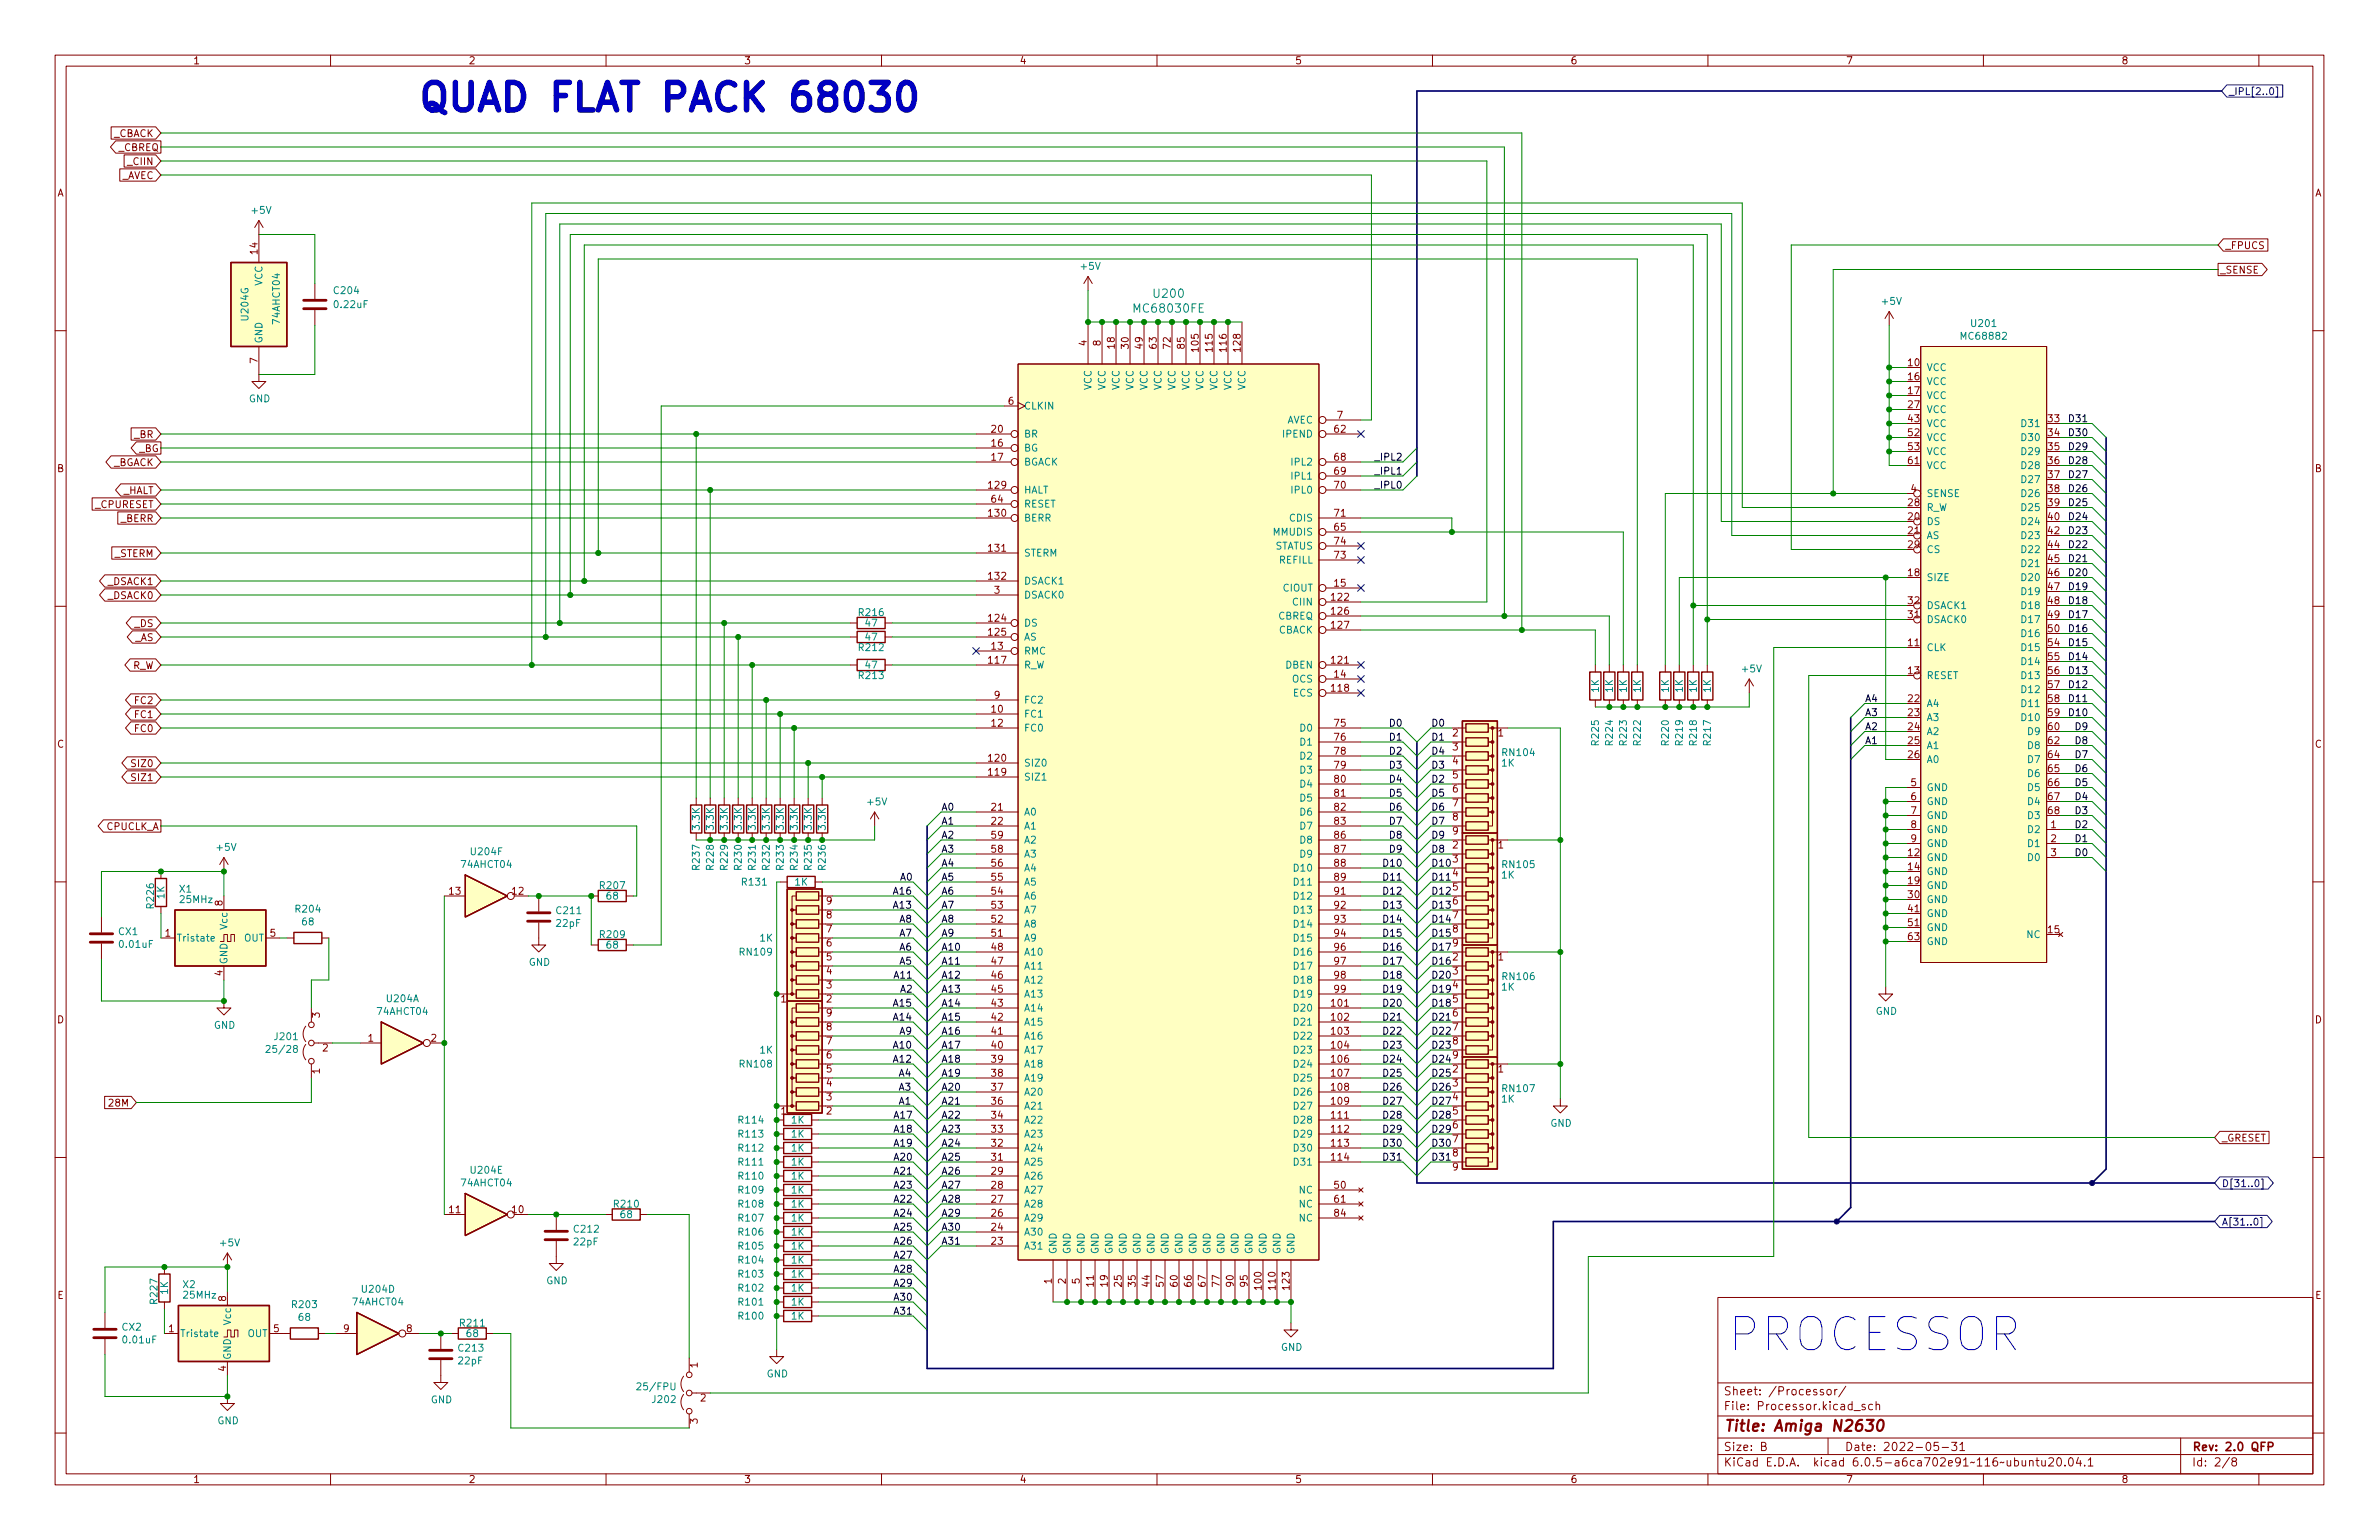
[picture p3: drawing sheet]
<svg xmlns="http://www.w3.org/2000/svg" width="432mm" height="279mm" viewBox="0 0 432 279" stroke-linecap="round" stroke-linejoin="round" font-family="sans-serif">
<defs><g id="words">
<text font-size="8.3" fill="#0000c2" x="313.7" y="245.2">PROCESSOR</text>
<text font-size="7" fill="#0000c2" x="75.6" y="20.2">QUAD FLAT PACK 68030</text>
<text font-size="2.8" fill="#840000" x="312.8" y="259.7">Title: Amiga N2630</text>
<g font-size="2.1" fill="#008484">
<text x="206.1" y="56.7">MC68030FE</text>
<text x="209.6" y="54">U200</text>
</g>
<g font-size="2.1" fill="#840000">
<text x="312.8" y="255.9">File: Processor.kicad_sch</text>
<text x="312.8" y="253.2">Sheet: /Processor/</text>
<text x="312.8" y="263.2">Size: B</text>
<text x="334.8" y="263.2">Date: 2022-05-31</text>
<text x="397.8" y="263.2">Rev: 2.0 QFP</text>
<text x="312.8" y="266">KiCad E.D.A. kicad 6.0.5-a6ca702e91~116~ubuntu20.04.1</text>
<text x="397.8" y="266">Id: 2/8</text>
</g>
<g font-size="1.8" fill="#840000">
<text x="35" y="11.7">1</text>
<text x="85" y="11.7">2</text>
<text x="135" y="11.7">3</text>
<text x="185" y="11.7">4</text>
<text x="235" y="11.7">5</text>
<text x="285" y="11.7">6</text>
<text x="335" y="11.7">7</text>
<text x="385" y="11.7">8</text>
<text x="20.6" y="24.9">_CBACK</text>
<text x="21.5" y="27.4">_CBREQ</text>
<text x="23.4" y="29.9">_CIIN</text>
<text x="10.3" y="35.6">A</text>
<text x="22" y="32.5">_AVEC</text>
<text x="420.1" y="35.6">A</text>
<text x="46.7" y="46.1" transform="rotate(-90 46.7 46.1)">14</text>
<text x="403.9" y="45.2">_FPUCS</text>
<text x="402.9" y="49.6">_SENSE</text>
<text x="46.7" y="65.9" transform="rotate(-90 46.7 65.9)">7</text>
<text x="197.2" y="62.7" transform="rotate(-90 197.2 62.7)">4</text>
<text x="199.8" y="62.7" transform="rotate(-90 199.8 62.7)">8</text>
<text x="202.3" y="63.2" transform="rotate(-90 202.3 63.2)">18</text>
<text x="204.9" y="63.2" transform="rotate(-90 204.9 63.2)">30</text>
<text x="207.4" y="63.2" transform="rotate(-90 207.4 63.2)">49</text>
<text x="209.9" y="63.2" transform="rotate(-90 209.9 63.2)">63</text>
<text x="212.5" y="63.2" transform="rotate(-90 212.5 63.2)">72</text>
<text x="215" y="63.2" transform="rotate(-90 215 63.2)">85</text>
<text x="217.6" y="63.7" transform="rotate(-90 217.6 63.7)">105</text>
<text x="220.1" y="63.7" transform="rotate(-90 220.1 63.7)">115</text>
<text x="222.6" y="63.7" transform="rotate(-90 222.6 63.7)">116</text>
<text x="225.2" y="63.7" transform="rotate(-90 225.2 63.7)">128</text>
<text x="346.4" y="66.4">10</text>
<text x="346.4" y="69">16</text>
<text x="346.4" y="71.5">17</text>
<text x="183" y="73.4">6</text>
<text x="242.7" y="75.9">7</text>
<text x="346.4" y="74">27</text>
<text x="346.4" y="76.6">43</text>
<text x="371.8" y="76.6">33</text>
<text x="24.4" y="79.5">_BR</text>
<text x="25.3" y="82">_BG</text>
<text x="180" y="81">16</text>
<text x="180" y="83.6">17</text>
<text x="180" y="78.5">20</text>
<text x="242.2" y="78.5">62</text>
<text x="242.2" y="83.6">68</text>
<text x="346.4" y="79.1">52</text>
<text x="346.4" y="81.7">53</text>
<text x="371.8" y="79.1">34</text>
<text x="371.8" y="81.7">35</text>
<text x="10.3" y="85.7">B</text>
<text x="20.5" y="84.5">_BGACK</text>
<text x="22.2" y="89.6">_HALT</text>
<text x="179.5" y="88.6">129</text>
<text x="242.2" y="86.1">69</text>
<text x="242.2" y="88.6">70</text>
<text x="346.4" y="84.2">61</text>
<text x="346.9" y="89.3">4</text>
<text x="371.8" y="84.2">36</text>
<text x="371.8" y="86.7">37</text>
<text x="371.8" y="89.3">38</text>
<text x="420.1" y="85.7">B</text>
<text x="17.3" y="92.2">_CPURESET</text>
<text x="21.9" y="94.7">_BERR</text>
<text x="179.5" y="93.7">130</text>
<text x="180" y="91.2">64</text>
<text x="242.2" y="93.7">71</text>
<text x="346.4" y="94.4">20</text>
<text x="346.4" y="91.8">28</text>
<text x="371.8" y="91.8">39</text>
<text x="371.8" y="94.4">40</text>
<text x="20.8" y="101.1">_STERM</text>
<text x="179.5" y="100.1">131</text>
<text x="242.2" y="96.3">65</text>
<text x="242.2" y="101.3">73</text>
<text x="242.2" y="98.8">74</text>
<text x="346.4" y="96.9">21</text>
<text x="346.4" y="99.4">29</text>
<text x="371.8" y="96.9">42</text>
<text x="371.8" y="99.4">44</text>
<text x="371.8" y="102">45</text>
<text x="19.7" y="106.1">_DSACK1</text>
<text x="179.5" y="105.2">132</text>
<text x="180.5" y="107.7">3</text>
<text x="242.2" y="106.4">15</text>
<text x="346.4" y="104.5">18</text>
<text x="371.8" y="104.5">46</text>
<text x="371.8" y="107.1">47</text>
<text x="19.7" y="108.7">_DSACK0</text>
<text x="24.5" y="113.8">_DS</text>
<text x="179.5" y="112.8">124</text>
<text x="241.7" y="109">122</text>
<text x="241.7" y="111.5">126</text>
<text x="346.4" y="112.1">31</text>
<text x="346.4" y="109.6">32</text>
<text x="371.8" y="109.6">48</text>
<text x="371.8" y="112.1">49</text>
<text x="24.5" y="116.3">_AS</text>
<text x="179.5" y="115.3">125</text>
<text x="180" y="117.9">13</text>
<text x="241.7" y="114">127</text>
<text x="346.4" y="117.2">11</text>
<text x="371.8" y="114.7">50</text>
<text x="371.8" y="117.2">54</text>
<text x="371.8" y="119.8">55</text>
<text x="24" y="121.4">R_W</text>
<text x="179.5" y="120.4">117</text>
<text x="241.7" y="125.5">118</text>
<text x="241.7" y="120.4">121</text>
<text x="242.2" y="122.9">14</text>
<text x="346.4" y="122.3">13</text>
<text x="371.8" y="122.3">56</text>
<text x="371.8" y="124.8">57</text>
<text x="24.6" y="127.7">FC2</text>
<text x="24.6" y="130.3">FC1</text>
<text x="180" y="129.3">10</text>
<text x="180" y="131.8">12</text>
<text x="180.5" y="126.7">9</text>
<text x="242.2" y="131.8">75</text>
<text x="346.4" y="127.4">22</text>
<text x="346.4" y="129.9">23</text>
<text x="371.8" y="127.4">58</text>
<text x="371.8" y="129.9">59</text>
<text x="10.3" y="135.6">C</text>
<text x="24.6" y="132.8">FC0</text>
<text x="242.2" y="134.4">76</text>
<text x="242.2" y="136.9">78</text>
<text x="263.7" y="133.6">2</text>
<text x="263.7" y="136.1">3</text>
<text x="271.9" y="133.6">1</text>
<text x="346.4" y="132.5">24</text>
<text x="346.4" y="135">25</text>
<text x="346.4" y="137.5">26</text>
<text x="371.8" y="132.5">60</text>
<text x="371.8" y="135">62</text>
<text x="371.8" y="137.5">64</text>
<text x="420.1" y="135.6">C</text>
<text x="24.2" y="139.2">SIZ0</text>
<text x="24.2" y="141.7">SIZ1</text>
<text x="179.5" y="140.7">119</text>
<text x="179.5" y="138.2">120</text>
<text x="242.2" y="139.4">79</text>
<text x="242.2" y="142">80</text>
<text x="263.7" y="138.7">4</text>
<text x="263.7" y="141.2">5</text>
<text x="263.7" y="143.8">6</text>
<text x="346.9" y="142.6">5</text>
<text x="371.8" y="140.1">65</text>
<text x="371.8" y="142.6">66</text>
<text x="180" y="147.1">21</text>
<text x="180" y="149.6">22</text>
<text x="242.2" y="144.5">81</text>
<text x="242.2" y="147.1">82</text>
<text x="242.2" y="149.6">83</text>
<text x="263.7" y="146.3">7</text>
<text x="263.7" y="148.8">8</text>
<text x="346.9" y="145.2">6</text>
<text x="346.9" y="147.7">7</text>
<text x="371.8" y="145.2">67</text>
<text x="371.8" y="147.7">68</text>
<text x="19.3" y="150.6">CPUCLK_A</text>
<text x="180" y="154.7">58</text>
<text x="180" y="152.1">59</text>
<text x="242.2" y="152.1">86</text>
<text x="242.2" y="154.7">87</text>
<text x="263.7" y="153.9">2</text>
<text x="263.7" y="151.4">9</text>
<text x="271.9" y="153.9">1</text>
<text x="346.4" y="155.3">12</text>
<text x="346.9" y="150.2">8</text>
<text x="346.9" y="152.8">9</text>
<text x="372.3" y="150.2">1</text>
<text x="372.3" y="152.8">2</text>
<text x="372.3" y="155.3">3</text>
<text x="180" y="159.8">55</text>
<text x="180" y="157.2">56</text>
<text x="242.2" y="157.2">88</text>
<text x="242.2" y="159.8">89</text>
<text x="263.7" y="156.5">3</text>
<text x="263.7" y="159">4</text>
<text x="263.7" y="161.5">5</text>
<text x="346.4" y="157.9">14</text>
<text x="346.4" y="160.4">19</text>
<text x="40.4" y="164.3" transform="rotate(-90 40.4 164.3)">8</text>
<text x="81.6" y="162.3">13</text>
<text x="93" y="162.3">12</text>
<text x="150" y="166.6">8</text>
<text x="150" y="164.1">9</text>
<text x="180" y="167.4">52</text>
<text x="180" y="164.8">53</text>
<text x="180" y="162.3">54</text>
<text x="242.2" y="162.3">91</text>
<text x="242.2" y="164.8">92</text>
<text x="242.2" y="167.4">93</text>
<text x="263.7" y="164.1">6</text>
<text x="263.7" y="166.6">7</text>
<text x="346.4" y="162.9">30</text>
<text x="346.4" y="165.5">41</text>
<text x="30" y="169.9">1</text>
<text x="49" y="169.9">5</text>
<text x="150" y="171.7">6</text>
<text x="150" y="169.2">7</text>
<text x="180" y="172.5">48</text>
<text x="180" y="169.9">51</text>
<text x="242.2" y="169.9">94</text>
<text x="242.2" y="172.5">96</text>
<text x="263.7" y="169.2">8</text>
<text x="263.7" y="171.7">9</text>
<text x="346.4" y="168">51</text>
<text x="346.4" y="170.6">63</text>
<text x="371.8" y="169.3">15</text>
<text x="40.4" y="177" transform="rotate(-90 40.4 177)">4</text>
<text x="150" y="179.3">3</text>
<text x="150" y="176.8">4</text>
<text x="150" y="174.2">5</text>
<text x="180" y="177.5">46</text>
<text x="180" y="175">47</text>
<text x="242.2" y="175">97</text>
<text x="242.2" y="177.5">98</text>
<text x="263.7" y="174.2">2</text>
<text x="263.7" y="176.8">3</text>
<text x="263.7" y="179.3">4</text>
<text x="271.9" y="174.2">1</text>
<text x="10.3" y="185.7">D</text>
<text x="58" y="184.6" transform="rotate(-90 58 184.6)">3</text>
<text x="141.7" y="181.9">1</text>
<text x="150" y="184.4">9</text>
<text x="150" y="181.9">2</text>
<text x="180" y="185.2">42</text>
<text x="180" y="182.6">43</text>
<text x="180" y="180.1">45</text>
<text x="241.7" y="182.6">101</text>
<text x="241.7" y="185.2">102</text>
<text x="242.2" y="180.1">99</text>
<text x="263.7" y="181.9">5</text>
<text x="263.7" y="184.4">6</text>
<text x="420.1" y="185.7">D</text>
<text x="58.6" y="190.8">2</text>
<text x="66.8" y="189">1</text>
<text x="78.2" y="189">2</text>
<text x="150" y="189.5">7</text>
<text x="150" y="186.9">8</text>
<text x="180" y="190.2">40</text>
<text x="180" y="187.7">41</text>
<text x="241.7" y="187.7">103</text>
<text x="241.7" y="190.2">104</text>
<text x="263.7" y="186.9">7</text>
<text x="263.7" y="189.5">8</text>
<text x="58" y="194.8" transform="rotate(-90 58 194.8)">1</text>
<text x="150" y="197.1">4</text>
<text x="150" y="194.6">5</text>
<text x="150" y="192">6</text>
<text x="180" y="197.9">37</text>
<text x="180" y="195.3">38</text>
<text x="180" y="192.8">39</text>
<text x="241.7" y="192.8">106</text>
<text x="241.7" y="195.3">107</text>
<text x="241.7" y="197.9">108</text>
<text x="263.7" y="192">9</text>
<text x="263.7" y="194.6">2</text>
<text x="263.7" y="197.1">3</text>
<text x="271.9" y="194.6">1</text>
<text x="20.1" y="200.8">28M</text>
<text x="141.7" y="202.2">1</text>
<text x="150" y="202.2">2</text>
<text x="150" y="199.6">3</text>
<text x="180" y="202.9">34</text>
<text x="180" y="200.4">36</text>
<text x="241.7" y="200.4">109</text>
<text x="241.7" y="202.9">111</text>
<text x="263.7" y="199.6">4</text>
<text x="263.7" y="202.2">5</text>
<text x="180" y="208">32</text>
<text x="180" y="205.5">33</text>
<text x="241.7" y="205.5">112</text>
<text x="241.7" y="208">113</text>
<text x="263.7" y="204.7">6</text>
<text x="263.7" y="207.3">7</text>
<text x="263.7" y="209.8">8</text>
<text x="403.2" y="207.1">_GRESET</text>
<text x="180" y="215.6">28</text>
<text x="180" y="213.1">29</text>
<text x="180" y="210.6">31</text>
<text x="241.7" y="210.6">114</text>
<text x="242.2" y="215.6">50</text>
<text x="263.7" y="212.3">9</text>
<text x="81.6" y="220.1">11</text>
<text x="93" y="220.1">10</text>
<text x="180" y="220.7">26</text>
<text x="180" y="218.2">27</text>
<text x="242.2" y="218.2">61</text>
<text x="242.2" y="220.7">84</text>
<text x="180" y="225.8">23</text>
<text x="180" y="223.3">24</text>
<text x="190.9" y="232.9" transform="rotate(-90 190.9 232.9)">1</text>
<text x="193.4" y="232.9" transform="rotate(-90 193.4 232.9)">2</text>
<text x="196" y="232.9" transform="rotate(-90 196 232.9)">5</text>
<text x="198.5" y="233.4" transform="rotate(-90 198.5 233.4)">11</text>
<text x="201" y="233.4" transform="rotate(-90 201 233.4)">19</text>
<text x="203.6" y="233.4" transform="rotate(-90 203.6 233.4)">25</text>
<text x="206.1" y="233.4" transform="rotate(-90 206.1 233.4)">35</text>
<text x="208.7" y="233.4" transform="rotate(-90 208.7 233.4)">44</text>
<text x="211.2" y="233.4" transform="rotate(-90 211.2 233.4)">57</text>
<text x="213.7" y="233.4" transform="rotate(-90 213.7 233.4)">60</text>
<text x="216.3" y="233.4" transform="rotate(-90 216.3 233.4)">66</text>
<text x="218.8" y="233.4" transform="rotate(-90 218.8 233.4)">67</text>
<text x="221.4" y="233.4" transform="rotate(-90 221.4 233.4)">77</text>
<text x="223.9" y="233.4" transform="rotate(-90 223.9 233.4)">90</text>
<text x="226.4" y="233.4" transform="rotate(-90 226.4 233.4)">95</text>
<text x="229" y="233.9" transform="rotate(-90 229 233.9)">100</text>
<text x="231.5" y="233.9" transform="rotate(-90 231.5 233.9)">110</text>
<text x="234.1" y="233.9" transform="rotate(-90 234.1 233.9)">123</text>
<text x="10.4" y="235.7">E</text>
<text x="41" y="236.1" transform="rotate(-90 41 236.1)">8</text>
<text x="420.2" y="235.7">E</text>
<text x="30.6" y="241.7">1</text>
<text x="49.7" y="241.7">5</text>
<text x="62.4" y="241.7">9</text>
<text x="73.8" y="241.7">8</text>
<text x="41" y="248.8" transform="rotate(-90 41 248.8)">4</text>
<text x="126.6" y="248.1" transform="rotate(-90 126.6 248.1)">1</text>
<text x="127.1" y="254.3">2</text>
<text x="126.6" y="258.3" transform="rotate(-90 126.6 258.3)">3</text>
<text x="35" y="269.1">1</text>
<text x="85" y="269.1">2</text>
<text x="135" y="269.1">3</text>
<text x="185" y="269.1">4</text>
<text x="235" y="269.1">5</text>
<text x="285" y="269.1">6</text>
<text x="335" y="269.1">7</text>
<text x="385" y="269.1">8</text>
</g>
<g font-size="1.8" fill="#000084">
<text x="404.5" y="17.2">_IPL[2..0]</text>
<text x="403.2" y="215.4">D[31..0]</text>
<text x="403.2" y="222.3">A[31..0]</text>
</g>
<g font-size="1.8" fill="#008484">
<text x="45.8" y="38.8">+5V</text>
<text x="47.6" y="51.9" transform="rotate(-90 47.6 51.9)">VCC</text>
<text x="60.7" y="53.3">C204</text>
<text x="196.3" y="48.9">+5V</text>
<text x="45.1" y="58" transform="rotate(-90 45.1 58)">U204G</text>
<text x="50.8" y="58.7" transform="rotate(-90 50.8 58.7)">74AHCT04</text>
<text x="60.8" y="55.9">0.22uF</text>
<text x="341.7" y="55.3">+5V</text>
<text x="357.9" y="59.3">U201</text>
<text x="47.6" y="62.4" transform="rotate(-90 47.6 62.4)">GND</text>
<text x="356.2" y="61.6">MC68882</text>
<text x="198.1" y="70.8" transform="rotate(-90 198.1 70.8)">VCC</text>
<text x="200.7" y="70.8" transform="rotate(-90 200.7 70.8)">VCC</text>
<text x="203.2" y="70.8" transform="rotate(-90 203.2 70.8)">VCC</text>
<text x="205.7" y="70.8" transform="rotate(-90 205.7 70.8)">VCC</text>
<text x="208.3" y="70.8" transform="rotate(-90 208.3 70.8)">VCC</text>
<text x="210.8" y="70.8" transform="rotate(-90 210.8 70.8)">VCC</text>
<text x="213.4" y="70.8" transform="rotate(-90 213.4 70.8)">VCC</text>
<text x="215.9" y="70.8" transform="rotate(-90 215.9 70.8)">VCC</text>
<text x="218.4" y="70.8" transform="rotate(-90 218.4 70.8)">VCC</text>
<text x="221" y="70.8" transform="rotate(-90 221 70.8)">VCC</text>
<text x="223.5" y="70.8" transform="rotate(-90 223.5 70.8)">VCC</text>
<text x="226.1" y="70.8" transform="rotate(-90 226.1 70.8)">VCC</text>
<text x="349.6" y="67.3">VCC</text>
<text x="349.6" y="69.8">VCC</text>
<text x="45.2" y="73">GND</text>
<text x="185.8" y="74.3">CLKIN</text>
<text x="233.5" y="76.8">AVEC</text>
<text x="349.6" y="72.4">VCC</text>
<text x="349.6" y="74.9">VCC</text>
<text x="349.6" y="77.5">VCC</text>
<text x="367.2" y="77.5">D31</text>
<text x="185.8" y="81.9">BG</text>
<text x="185.8" y="79.4">BR</text>
<text x="233" y="79.4">IPEND</text>
<text x="349.6" y="80">VCC</text>
<text x="349.6" y="82.5">VCC</text>
<text x="367.2" y="80">D30</text>
<text x="367.2" y="82.5">D29</text>
<text x="185.8" y="89.5">HALT</text>
<text x="185.8" y="84.5">BGACK</text>
<text x="234.6" y="84.5">IPL2</text>
<text x="234.6" y="87">IPL1</text>
<text x="234.6" y="89.5">IPL0</text>
<text x="349.6" y="85.1">VCC</text>
<text x="367.2" y="85.1">D28</text>
<text x="367.2" y="87.6">D27</text>
<text x="185.8" y="94.6">BERR</text>
<text x="185.8" y="92.1">RESET</text>
<text x="234.2" y="94.6">CDIS</text>
<text x="349.6" y="95.2">DS</text>
<text x="349.6" y="92.7">R_W</text>
<text x="349.6" y="90.2">SENSE</text>
<text x="367.2" y="90.2">D26</text>
<text x="367.2" y="92.7">D25</text>
<text x="367.2" y="95.2">D24</text>
<text x="185.8" y="101">STERM</text>
<text x="231.2" y="97.2">MMUDIS</text>
<text x="231.3" y="99.7">STATUS</text>
<text x="349.6" y="97.8">AS</text>
<text x="349.6" y="100.3">CS</text>
<text x="367.2" y="97.8">D23</text>
<text x="367.2" y="100.3">D22</text>
<text x="185.8" y="106">DSACK1</text>
<text x="232.2" y="102.2">REFILL</text>
<text x="232.9" y="107.3">CIOUT</text>
<text x="349.6" y="105.4">SIZE</text>
<text x="367.2" y="102.9">D21</text>
<text x="367.2" y="105.4">D20</text>
<text x="367.2" y="107.9">D19</text>
<text x="156" y="111.8">R216</text>
<text x="157.1" y="113.7">47</text>
<text x="185.8" y="113.7">DS</text>
<text x="185.8" y="108.6">DSACK0</text>
<text x="232" y="112.4">CBREQ</text>
<text x="234.8" y="109.9">CIIN</text>
<text x="349.6" y="113">DSACK0</text>
<text x="349.6" y="110.5">DSACK1</text>
<text x="367.2" y="110.5">D18</text>
<text x="367.2" y="113">D17</text>
<text x="156" y="118.1">R212</text>
<text x="157.1" y="116.2">47</text>
<text x="185.8" y="116.2">AS</text>
<text x="185.8" y="118.7">RMC</text>
<text x="232" y="114.9">CBACK</text>
<text x="349.6" y="118.1">CLK</text>
<text x="367.2" y="115.6">D16</text>
<text x="367.2" y="118.1">D15</text>
<text x="156" y="123.2">R213</text>
<text x="157.1" y="121.3">47</text>
<text x="185.8" y="121.3">R_W</text>
<text x="233.4" y="121.3">DBEN</text>
<text x="234.5" y="123.8">OCS</text>
<text x="290.2" y="125.6" transform="rotate(-90 290.2 125.6)">1K</text>
<text x="292.7" y="125.6" transform="rotate(-90 292.7 125.6)">1K</text>
<text x="295.3" y="125.6" transform="rotate(-90 295.3 125.6)">1K</text>
<text x="297.8" y="125.6" transform="rotate(-90 297.8 125.6)">1K</text>
<text x="302.9" y="125.6" transform="rotate(-90 302.9 125.6)">1K</text>
<text x="305.4" y="125.6" transform="rotate(-90 305.4 125.6)">1K</text>
<text x="308" y="125.6" transform="rotate(-90 308 125.6)">1K</text>
<text x="310.5" y="125.6" transform="rotate(-90 310.5 125.6)">1K</text>
<text x="316.3" y="122">+5V</text>
<text x="349.6" y="123.2">RESET</text>
<text x="367.2" y="120.7">D14</text>
<text x="367.2" y="123.2">D13</text>
<text x="367.2" y="125.7">D12</text>
<text x="185.8" y="130.2">FC1</text>
<text x="185.8" y="127.6">FC2</text>
<text x="234.7" y="126.4">ECS</text>
<text x="349.6" y="128.3">A4</text>
<text x="349.6" y="130.8">A3</text>
<text x="367.2" y="128.3">D11</text>
<text x="367.2" y="130.8">D10</text>
<text x="185.8" y="132.7">FC0</text>
<text x="236.1" y="132.7">D0</text>
<text x="236.1" y="135.3">D1</text>
<text x="236.1" y="137.8">D2</text>
<text x="272.8" y="137.2">RN104</text>
<text x="290.2" y="135.1" transform="rotate(-90 290.2 135.1)">R225</text>
<text x="292.7" y="135.1" transform="rotate(-90 292.7 135.1)">R224</text>
<text x="295.3" y="135.1" transform="rotate(-90 295.3 135.1)">R223</text>
<text x="297.8" y="135.1" transform="rotate(-90 297.8 135.1)">R222</text>
<text x="302.9" y="135.1" transform="rotate(-90 302.9 135.1)">R220</text>
<text x="305.4" y="135.1" transform="rotate(-90 305.4 135.1)">R219</text>
<text x="308" y="135.1" transform="rotate(-90 308 135.1)">R218</text>
<text x="310.5" y="135.1" transform="rotate(-90 310.5 135.1)">R217</text>
<text x="349.6" y="133.3">A2</text>
<text x="349.6" y="135.9">A1</text>
<text x="368.2" y="133.3">D9</text>
<text x="368.2" y="135.9">D8</text>
<text x="185.8" y="141.6">SIZ1</text>
<text x="185.8" y="139.1">SIZ0</text>
<text x="236.1" y="140.3">D3</text>
<text x="236.1" y="142.9">D4</text>
<text x="272.6" y="139.1">1K</text>
<text x="349.6" y="138.4">A0</text>
<text x="349.6" y="143.5">GND</text>
<text x="368.2" y="138.4">D7</text>
<text x="368.2" y="141">D6</text>
<text x="368.2" y="143.5">D5</text>
<text x="157.5" y="146.1">+5V</text>
<text x="185.8" y="148">A0</text>
<text x="236.1" y="145.4">D5</text>
<text x="236.1" y="148">D6</text>
<text x="349.6" y="146">GND</text>
<text x="349.6" y="148.6">GND</text>
<text x="368.2" y="146">D4</text>
<text x="368.2" y="148.6">D3</text>
<text x="39.4" y="154.4">+5V</text>
<text x="85.6" y="155.1">U204F</text>
<text x="127" y="150.5" transform="rotate(-90 127 150.5)">3.3K</text>
<text x="129.5" y="150.5" transform="rotate(-90 129.5 150.5)">3.3K</text>
<text x="132.1" y="150.5" transform="rotate(-90 132.1 150.5)">3.3K</text>
<text x="134.6" y="150.5" transform="rotate(-90 134.6 150.5)">3.3K</text>
<text x="137.2" y="150.5" transform="rotate(-90 137.2 150.5)">3.3K</text>
<text x="139.7" y="150.5" transform="rotate(-90 139.7 150.5)">3.3K</text>
<text x="142.2" y="150.5" transform="rotate(-90 142.2 150.5)">3.3K</text>
<text x="144.8" y="150.5" transform="rotate(-90 144.8 150.5)">3.3K</text>
<text x="147.3" y="150.5" transform="rotate(-90 147.3 150.5)">3.3K</text>
<text x="149.9" y="150.5" transform="rotate(-90 149.9 150.5)">3.3K</text>
<text x="185.8" y="150.5">A1</text>
<text x="185.8" y="155.6">A3</text>
<text x="185.8" y="153">A2</text>
<text x="236.1" y="150.5">D7</text>
<text x="236.1" y="153">D8</text>
<text x="236.1" y="155.6">D9</text>
<text x="349.6" y="151.1">GND</text>
<text x="349.6" y="153.7">GND</text>
<text x="368.2" y="151.1">D2</text>
<text x="368.2" y="153.7">D1</text>
<text x="32.6" y="161.9">X1</text>
<text x="83.8" y="157.5">74AHCT04</text>
<text x="109" y="161.3">R207</text>
<text x="127" y="157.7" transform="rotate(-90 127 157.7)">R237</text>
<text x="129.5" y="157.7" transform="rotate(-90 129.5 157.7)">R228</text>
<text x="132.1" y="157.7" transform="rotate(-90 132.1 157.7)">R229</text>
<text x="134.6" y="157.7" transform="rotate(-90 134.6 157.7)">R230</text>
<text x="134.8" y="160.7">R131</text>
<text x="137.2" y="157.7" transform="rotate(-90 137.2 157.7)">R231</text>
<text x="139.7" y="157.7" transform="rotate(-90 139.7 157.7)">R232</text>
<text x="142.2" y="157.7" transform="rotate(-90 142.2 157.7)">R233</text>
<text x="144.3" y="160.7">1K</text>
<text x="144.8" y="157.7" transform="rotate(-90 144.8 157.7)">R234</text>
<text x="147.3" y="157.7" transform="rotate(-90 147.3 157.7)">R235</text>
<text x="149.9" y="157.7" transform="rotate(-90 149.9 157.7)">R236</text>
<text x="185.8" y="160.7">A5</text>
<text x="185.8" y="158.1">A4</text>
<text x="235.1" y="158.1">D10</text>
<text x="235.1" y="160.7">D11</text>
<text x="272.6" y="159.4">1K</text>
<text x="272.8" y="157.5">RN105</text>
<text x="349.6" y="156.2">GND</text>
<text x="349.6" y="158.8">GND</text>
<text x="349.6" y="161.3">GND</text>
<text x="368.2" y="156.2">D0</text>
<text x="27.9" y="164.7" transform="rotate(-90 27.9 164.7)">R226</text>
<text x="29.8" y="163.1" transform="rotate(-90 29.8 163.1)">1K</text>
<text x="32.8" y="163.8">25MHz</text>
<text x="53.8" y="165.6">R204</text>
<text x="54.9" y="167.9">68</text>
<text x="101.1" y="165.8">C211</text>
<text x="110.1" y="163.2">68</text>
<text x="185.8" y="165.7">A7</text>
<text x="185.8" y="163.2">A6</text>
<text x="235.1" y="163.2">D12</text>
<text x="235.1" y="165.7">D13</text>
<text x="349.6" y="163.8">GND</text>
<text x="349.6" y="166.4">GND</text>
<text x="21.5" y="169.6">CX1</text>
<text x="21.8" y="172">0.01uF</text>
<text x="32" y="170.8">Tristate</text>
<text x="41.3" y="168.5" transform="rotate(-90 41.3 168.5)">Vcc</text>
<text x="44.3" y="170.8">OUT</text>
<text x="101.1" y="168.1">22pF</text>
<text x="109" y="170.2">R209</text>
<text x="110.1" y="172.1">68</text>
<text x="134.4" y="173.4">RN109</text>
<text x="137.9" y="170.8">1K</text>
<text x="185.8" y="173.4">A10</text>
<text x="185.8" y="170.8">A9</text>
<text x="185.8" y="168.3">A8</text>
<text x="235.1" y="168.3">D14</text>
<text x="235.1" y="170.8">D15</text>
<text x="235.1" y="173.4">D16</text>
<text x="349.6" y="168.9">GND</text>
<text x="349.6" y="171.4">GND</text>
<text x="367.9" y="170.2">NC</text>
<text x="41.3" y="175" transform="rotate(-90 41.3 175)">GND</text>
<text x="96" y="175.2">GND</text>
<text x="185.8" y="178.4">A12</text>
<text x="185.8" y="175.9">A11</text>
<text x="235.1" y="175.9">D17</text>
<text x="235.1" y="178.4">D18</text>
<text x="272.6" y="179.7">1K</text>
<text x="272.9" y="177.8">RN106</text>
<text x="68.6" y="184.1">74AHCT04</text>
<text x="70.3" y="181.8">U204A</text>
<text x="185.8" y="183.5">A14</text>
<text x="185.8" y="181">A13</text>
<text x="235.1" y="183.5">D20</text>
<text x="235.1" y="181">D19</text>
<text x="340.4" y="184.1">GND</text>
<text x="38.8" y="186.6">GND</text>
<text x="48.9" y="191">25/28</text>
<text x="50" y="188.7">J201</text>
<text x="137.9" y="191.1">1K</text>
<text x="185.8" y="191.1">A17</text>
<text x="185.8" y="188.6">A16</text>
<text x="185.8" y="186.1">A15</text>
<text x="235.1" y="186.1">D21</text>
<text x="235.1" y="188.6">D22</text>
<text x="235.1" y="191.1">D23</text>
<text x="134.4" y="193.7">RN108</text>
<text x="185.8" y="196.2">A19</text>
<text x="185.8" y="193.7">A18</text>
<text x="235.1" y="193.7">D24</text>
<text x="235.1" y="196.2">D25</text>
<text x="134.2" y="203.8">R114</text>
<text x="143.6" y="203.8">1K</text>
<text x="185.8" y="203.8">A22</text>
<text x="185.8" y="201.3">A21</text>
<text x="185.8" y="198.8">A20</text>
<text x="235.1" y="198.8">D26</text>
<text x="235.1" y="201.3">D27</text>
<text x="235.1" y="203.8">D28</text>
<text x="272.6" y="200">1K</text>
<text x="272.8" y="198.1">RN107</text>
<text x="134.2" y="206.4">R113</text>
<text x="134.2" y="208.9">R112</text>
<text x="143.6" y="206.4">1K</text>
<text x="143.6" y="208.9">1K</text>
<text x="185.8" y="208.9">A24</text>
<text x="185.8" y="206.4">A23</text>
<text x="235.1" y="206.4">D29</text>
<text x="235.1" y="208.9">D30</text>
<text x="281.4" y="204.4">GND</text>
<text x="83.8" y="215.2">74AHCT04</text>
<text x="85.6" y="212.9">U204E</text>
<text x="134.2" y="211.5">R111</text>
<text x="134.2" y="214">R110</text>
<text x="143.6" y="211.5">1K</text>
<text x="143.6" y="214">1K</text>
<text x="185.8" y="214">A26</text>
<text x="185.8" y="211.5">A25</text>
<text x="235.1" y="211.5">D31</text>
<text x="111.6" y="219.1">R210</text>
<text x="112.7" y="221">68</text>
<text x="134.2" y="216.5">R109</text>
<text x="134.2" y="221.6">R107</text>
<text x="134.2" y="219.1">R108</text>
<text x="143.6" y="216.5">1K</text>
<text x="143.6" y="221.6">1K</text>
<text x="143.6" y="219.1">1K</text>
<text x="185.8" y="221.6">A29</text>
<text x="185.8" y="219.1">A28</text>
<text x="185.8" y="216.5">A27</text>
<text x="235.8" y="216.5">NC</text>
<text x="235.8" y="219.1">NC</text>
<text x="235.8" y="221.6">NC</text>
<text x="40.1" y="226.1">+5V</text>
<text x="104.2" y="225.9">22pF</text>
<text x="104.3" y="223.6">C212</text>
<text x="134.2" y="224.2">R106</text>
<text x="134.2" y="226.7">R105</text>
<text x="143.6" y="224.2">1K</text>
<text x="143.6" y="226.7">1K</text>
<text x="185.8" y="226.7">A31</text>
<text x="185.8" y="224.2">A30</text>
<text x="191.8" y="227.6" transform="rotate(-90 191.8 227.6)">GND</text>
<text x="194.3" y="227.6" transform="rotate(-90 194.3 227.6)">GND</text>
<text x="196.8" y="227.6" transform="rotate(-90 196.8 227.6)">GND</text>
<text x="199.4" y="227.6" transform="rotate(-90 199.4 227.6)">GND</text>
<text x="201.9" y="227.6" transform="rotate(-90 201.9 227.6)">GND</text>
<text x="204.5" y="227.6" transform="rotate(-90 204.5 227.6)">GND</text>
<text x="207" y="227.6" transform="rotate(-90 207 227.6)">GND</text>
<text x="209.5" y="227.6" transform="rotate(-90 209.5 227.6)">GND</text>
<text x="212.1" y="227.6" transform="rotate(-90 212.1 227.6)">GND</text>
<text x="214.6" y="227.6" transform="rotate(-90 214.6 227.6)">GND</text>
<text x="217.2" y="227.6" transform="rotate(-90 217.2 227.6)">GND</text>
<text x="219.7" y="227.6" transform="rotate(-90 219.7 227.6)">GND</text>
<text x="222.2" y="227.6" transform="rotate(-90 222.2 227.6)">GND</text>
<text x="224.8" y="227.6" transform="rotate(-90 224.8 227.6)">GND</text>
<text x="227.3" y="227.6" transform="rotate(-90 227.3 227.6)">GND</text>
<text x="229.9" y="227.6" transform="rotate(-90 229.9 227.6)">GND</text>
<text x="232.4" y="227.6" transform="rotate(-90 232.4 227.6)">GND</text>
<text x="234.9" y="227.6" transform="rotate(-90 234.9 227.6)">GND</text>
<text x="33.2" y="233.7">X2</text>
<text x="99.1" y="233">GND</text>
<text x="134.2" y="231.8">R103</text>
<text x="134.2" y="229.2">R104</text>
<text x="143.6" y="231.8">1K</text>
<text x="143.6" y="229.2">1K</text>
<text x="28.6" y="236.4" transform="rotate(-90 28.6 236.4)">R227</text>
<text x="30.5" y="234.8" transform="rotate(-90 30.5 234.8)">1K</text>
<text x="33.4" y="235.6">25MHz</text>
<text x="53.1" y="237.3">R203</text>
<text x="54.3" y="239.6">68</text>
<text x="64.2" y="236.8">74AHCT04</text>
<text x="65.8" y="234.5">U204D</text>
<text x="134.2" y="239.4">R100</text>
<text x="134.2" y="234.3">R102</text>
<text x="134.2" y="236.9">R101</text>
<text x="143.6" y="239.4">1K</text>
<text x="143.6" y="234.3">1K</text>
<text x="143.6" y="236.9">1K</text>
<text x="22.2" y="241.4">CX2</text>
<text x="22.5" y="243.7">0.01uF</text>
<text x="32.6" y="242.6">Tristate</text>
<text x="41.9" y="240.3" transform="rotate(-90 41.9 240.3)">Vcc</text>
<text x="44.9" y="242.6">OUT</text>
<text x="83.3" y="245.2">C213</text>
<text x="83.6" y="240.7">R211</text>
<text x="84.7" y="242.6">68</text>
<text x="232.5" y="245.1">GND</text>
<text x="41.9" y="246.8" transform="rotate(-90 41.9 246.8)">GND</text>
<text x="83.3" y="247.5">22pF</text>
<text x="139.1" y="249.9">GND</text>
<text x="78.2" y="254.6">GND</text>
<text x="116.1" y="252.2">25/FPU</text>
<text x="118.5" y="254.5">J202</text>
<text x="39.4" y="258.4">GND</text>
</g>
<g font-size="1.8">
<text x="375.9" y="76.6">D31</text>
<text x="249.9" y="83.6">_IPL2</text>
<text x="375.9" y="79.1">D30</text>
<text x="375.9" y="81.7">D29</text>
<text x="249.9" y="88.6">_IPL0</text>
<text x="249.9" y="86.1">_IPL1</text>
<text x="375.9" y="86.7">D27</text>
<text x="375.9" y="89.3">D26</text>
<text x="375.9" y="84.2">D28</text>
<text x="375.9" y="91.8">D25</text>
<text x="375.9" y="94.4">D24</text>
<text x="375.9" y="96.9">D23</text>
<text x="375.9" y="99.4">D22</text>
<text x="375.9" y="102">D21</text>
<text x="375.9" y="107.1">D19</text>
<text x="375.9" y="104.5">D20</text>
<text x="375.9" y="109.6">D18</text>
<text x="375.9" y="112.1">D17</text>
<text x="375.9" y="114.7">D16</text>
<text x="375.9" y="119.8">D14</text>
<text x="375.9" y="117.2">D15</text>
<text x="375.9" y="122.3">D13</text>
<text x="375.9" y="124.8">D12</text>
<text x="252.4" y="131.8">D0</text>
<text x="259.7" y="131.8">D0</text>
<text x="338.5" y="127.4">A4</text>
<text x="338.5" y="129.9">A3</text>
<text x="375.9" y="129.9">D10</text>
<text x="375.9" y="127.4">D11</text>
<text x="252.4" y="134.4">D1</text>
<text x="252.4" y="136.9">D2</text>
<text x="259.7" y="136.9">D4</text>
<text x="259.7" y="134.4">D1</text>
<text x="338.5" y="132.5">A2</text>
<text x="338.5" y="135">A1</text>
<text x="376.8" y="132.5">D9</text>
<text x="376.8" y="135">D8</text>
<text x="376.8" y="137.5">D7</text>
<text x="252.4" y="142">D4</text>
<text x="252.4" y="139.4">D3</text>
<text x="259.7" y="142">D2</text>
<text x="259.7" y="139.4">D3</text>
<text x="376.8" y="140.1">D6</text>
<text x="376.8" y="142.6">D5</text>
<text x="170.8" y="149.6">A1</text>
<text x="170.8" y="147.1">A0</text>
<text x="252.4" y="147.1">D6</text>
<text x="252.4" y="144.5">D5</text>
<text x="252.4" y="149.6">D7</text>
<text x="259.7" y="144.5">D5</text>
<text x="259.7" y="149.6">D7</text>
<text x="259.7" y="147.1">D6</text>
<text x="376.8" y="147.7">D3</text>
<text x="376.8" y="145.2">D4</text>
<text x="170.8" y="154.7">A3</text>
<text x="170.8" y="152.1">A2</text>
<text x="252.4" y="154.7">D9</text>
<text x="252.4" y="152.1">D8</text>
<text x="259.7" y="154.7">D8</text>
<text x="259.7" y="152.1">D9</text>
<text x="376.8" y="152.8">D1</text>
<text x="376.8" y="155.3">D0</text>
<text x="376.8" y="150.2">D2</text>
<text x="163.5" y="159.8">A0</text>
<text x="170.8" y="159.8">A5</text>
<text x="170.8" y="157.2">A4</text>
<text x="251.4" y="157.2">D10</text>
<text x="251.4" y="159.8">D11</text>
<text x="259.7" y="159.8">D11</text>
<text x="259.7" y="157.2">D10</text>
<text x="162.4" y="164.8">A13</text>
<text x="162.4" y="162.3">A16</text>
<text x="163.3" y="167.4">A8</text>
<text x="170.8" y="162.3">A6</text>
<text x="170.8" y="167.4">A8</text>
<text x="170.8" y="164.8">A7</text>
<text x="251.4" y="162.3">D12</text>
<text x="251.4" y="167.4">D14</text>
<text x="251.4" y="164.8">D13</text>
<text x="259.7" y="164.8">D13</text>
<text x="259.7" y="167.4">D14</text>
<text x="259.7" y="162.3">D12</text>
<text x="163.3" y="172.5">A6</text>
<text x="163.3" y="169.9">A7</text>
<text x="170.8" y="169.9">A9</text>
<text x="170.8" y="172.5">A10</text>
<text x="251.4" y="172.5">D16</text>
<text x="251.4" y="169.9">D15</text>
<text x="259.7" y="172.5">D17</text>
<text x="259.7" y="169.9">D15</text>
<text x="162.5" y="177.5">A11</text>
<text x="163.3" y="175">A5</text>
<text x="170.8" y="175">A11</text>
<text x="170.8" y="177.5">A12</text>
<text x="251.4" y="177.5">D18</text>
<text x="251.4" y="175">D17</text>
<text x="259.7" y="177.5">D20</text>
<text x="259.7" y="175">D16</text>
<text x="162.4" y="185.2">A14</text>
<text x="162.4" y="182.6">A15</text>
<text x="163.5" y="180.1">A2</text>
<text x="170.8" y="180.1">A13</text>
<text x="170.8" y="185.2">A15</text>
<text x="170.8" y="182.6">A14</text>
<text x="251.4" y="185.2">D21</text>
<text x="251.4" y="182.6">D20</text>
<text x="251.4" y="180.1">D19</text>
<text x="259.7" y="185.2">D21</text>
<text x="259.7" y="182.6">D18</text>
<text x="259.7" y="180.1">D19</text>
<text x="162.4" y="190.2">A10</text>
<text x="163.3" y="187.7">A9</text>
<text x="170.8" y="187.7">A16</text>
<text x="170.8" y="190.2">A17</text>
<text x="251.4" y="190.2">D23</text>
<text x="251.4" y="187.7">D22</text>
<text x="259.7" y="187.7">D22</text>
<text x="259.7" y="190.2">D23</text>
<text x="162.4" y="192.8">A12</text>
<text x="163.2" y="195.3">A4</text>
<text x="163.2" y="197.9">A3</text>
<text x="170.8" y="197.9">A20</text>
<text x="170.8" y="195.3">A19</text>
<text x="170.8" y="192.8">A18</text>
<text x="251.4" y="192.8">D24</text>
<text x="251.4" y="195.3">D25</text>
<text x="251.4" y="197.9">D26</text>
<text x="259.7" y="195.3">D25</text>
<text x="259.7" y="197.9">D26</text>
<text x="259.7" y="192.8">D24</text>
<text x="162.5" y="202.9">A17</text>
<text x="163.2" y="200.4">A1</text>
<text x="170.8" y="202.9">A22</text>
<text x="170.8" y="200.4">A21</text>
<text x="251.4" y="200.4">D27</text>
<text x="251.4" y="202.9">D28</text>
<text x="259.7" y="200.4">D27</text>
<text x="259.7" y="202.9">D28</text>
<text x="162.5" y="205.5">A18</text>
<text x="162.5" y="208">A19</text>
<text x="170.8" y="208">A24</text>
<text x="170.8" y="205.5">A23</text>
<text x="251.4" y="208">D30</text>
<text x="251.4" y="205.5">D29</text>
<text x="259.7" y="205.5">D29</text>
<text x="259.7" y="208">D30</text>
<text x="162.5" y="213.1">A21</text>
<text x="162.5" y="210.6">A20</text>
<text x="162.5" y="215.6">A23</text>
<text x="170.8" y="215.6">A27</text>
<text x="170.8" y="213.1">A26</text>
<text x="170.8" y="210.6">A25</text>
<text x="251.4" y="210.6">D31</text>
<text x="259.7" y="210.6">D31</text>
<text x="162.5" y="220.7">A24</text>
<text x="162.5" y="218.2">A22</text>
<text x="170.8" y="220.7">A29</text>
<text x="170.8" y="218.2">A28</text>
<text x="162.5" y="223.3">A25</text>
<text x="162.5" y="225.8">A26</text>
<text x="170.8" y="223.3">A30</text>
<text x="170.8" y="225.8">A31</text>
<text x="162.5" y="230.9">A28</text>
<text x="162.5" y="228.3">A27</text>
<text x="162.5" y="233.4">A29</text>
<text x="162.5" y="238.5">A31</text>
<text x="162.5" y="236">A30</text>
</g>
</g></defs>
<g fill="none" stroke="#840000" stroke-width=".18">
<path d="M10 10h411.8v259.4h-411.8zM12 12h407.8v255.4h-407.8zM60 10v2M110 10v2M160 10v2M210 10v2M260 10v2M310 10v2M360 10v2M410 10v2M20.2 23h8.1l.9 1.1-.9 1.1h-8.1zM21 25.6h8.2v2.2h-8.2l-1-1.1z"/>
<path d="M21.7 30.6h6.6l.9 1.2-.9 1.1h-6.6zM22.5 28.1h5.8l.9 1.1-.9 1.1h-5.8zM10 60h2M47 40l-.8 1.3M47 40v7.6M47 40l.8 1.3M57.1 51.4v2.8M57.1 56.3v2.8M197.5 50.2l-.8 1.2M197.5 50.2v2.5M197.5 58.4v7.6M197.5 50.2l.7 1.2"/>
<path d="M200 58.4v7.6M202.6 58.4v7.6M205.1 58.4v7.6M207.6 58.4v7.6M210.2 58.4v7.6M212.7 58.4v7.6M215.3 58.4v7.6M217.8 58.4v7.6M220.3 58.4v7.6M222.9 58.4v7.6M225.4 58.4v7.6M342.9 56.5l-.8 1.3"/>
<path d="M342.9 56.5v2.6M342.9 56.5l.8 1.3M402.6 47.8h8l.9 1.1-.9 1.1h-8zM403.5 43.3h8.1v2.3h-8.1l-.9-1.1zM419.8 60h2M23.8 77.6h4.5l.9 1.1-.9 1.2h-4.5zM47 62.9v6.3h1.3l-1.3 1.3-1.3-1.3h1.3M177.2 78.7h6.3M182.2 73.7h2.6M184.8 66h54.6v162.6h-54.6zM184.8 73l1.3 .7-1.3 .6M240.7 78.7h6.3"/>
<path d="M240.7 76.2h6.3M348.6 62.9h22.9v111.7h-22.9zM16.7 90.3h11.6l.9 1.1-.9 1.2h-11.6zM20.2 82.7h8.1l.9 1.1-.9 1.1h-8.1l-1-1.1zM20.3 99.2h8l.9 1.1-.9 1.1h-8zM21.4 92.9h6.9l.9 1.1-.9 1.1h-6.9zM21.9 87.8h6.4l.9 1.1-.9 1.1h-6.4l-.9-1.1zM24.7 80.2h4.5v2.2h-4.5l-.9-1.1zM177.2 88.9h6.3M177.2 94h6.3M177.2 81.3h6.3M177.2 83.8h6.3"/>
<path d="M177.2 91.4h6.3M239.4 94h7.6M240.7 88.9h6.3M240.7 83.8h6.3M240.7 96.5h6.3M240.7 86.4h6.3M240.7 99.1h6.3M346.1 89.5h1.2M346.1 84.5h2.5M10 110h2M19 106.8h9.3l.9 1.2-.9 1.1h-9.3l-.9-1.1zM19 104.3h9.3l.9 1.1-.9 1.1h-9.3l-.9-1.1z"/>
<path d="M23.6 119.5h4.7l.9 1.2-.9 1.1h-4.7l-.9-1.1zM23.9 111.9h4.4l.9 1.1-.9 1.1h-4.4l-1-1.1zM24 114.5h4.3l.9 1.1-.9 1.1h-4.3l-.9-1.1zM154.3 113h1.3M154.3 115.6h1.3M160.7 113h1.2M160.7 115.6h1.2M177.2 113h6.3M177.2 115.6h6.3M177.2 118.1h6.3M177.2 100.3h7.6M177.2 105.4h7.6"/>
<path d="M177.2 108h7.6M239.4 101.6h7.6M240.7 109.2h6.3M240.7 111.8h6.3M240.7 114.3h6.3M240.7 106.7h6.3M346.1 117.5h2.5M419.8 110h2M23.1 137.3h5.2l.9 1.1-.9 1.1h-5.2l-1-1.1zM23.1 139.9h5.2l.9 1.1-.9 1.1h-5.2l-1-1.1zM23.7 131h4.6l.9 1.1-.9 1.1h-4.6l-.9-1.1zM23.7 125.9h4.6l.9 1.1-.9 1.1h-4.6l-.9-1.1z"/>
<path d="M23.7 128.4h4.6l.9 1.1-.9 1.2h-4.6l-.9-1.2zM154.3 120.7h1.3M160.7 120.7h1.2M177.2 129.5h7.6M177.2 120.7h7.6M177.2 132.1h7.6M177.2 138.4h7.6M177.2 127h7.6M239.4 132.1h7.6M239.4 134.6h7.6M239.4 137.2h7.6M239.4 139.7h7.6"/>
<path d="M240.7 120.7h6.3M240.7 125.7h6.3M240.7 123.2h6.3M264.8 132.1h1.3M264.8 134.6h1.3M264.8 137.2h1.3M264.8 139.7h1.3M270.1 132.1h.8v2.5h-.8h.8v2.6h-.8h.8v2.5h-.8h.8v2.5h-.8h.8v2.6h-.8h.8v2.5h-.8h.8v2.6h-.8M271.1 132.1h2.6M289.6 120.7v1.2M289.6 127v1.3M292.1 120.7v1.2"/>
<path d="M292.1 127v1.3M294.6 120.7v1.2M294.6 127v1.3M297.2 120.7v1.2M297.2 127v1.3M302.3 120.7v1.2M302.3 127v1.3M304.8 120.7v1.2M304.8 127v1.3M307.3 120.7v1.2M307.3 127v1.3M309.9 120.7v1.2"/>
<path d="M309.9 127v1.3M317.5 123.2l-.8 1.3M317.5 123.2v2.5M317.5 123.2l.8 1.3M10 160h2M18.8 148.7h10.4v2.3h-10.4l-1-1.1zM29.2 158.1v1.3M40.6 155.6v2.5M40.6 155.6l-.7 1.2M40.6 155.6l.8 1.2M126.4 144.8v1.3M126.4 151.1v1.3"/>
<path d="M128.9 144.8v1.3M128.9 151.1v1.3M131.4 144.8v1.3M131.4 151.1v1.3M134 144.8v1.3M134 151.1v1.3M136.5 144.8v1.3M136.5 151.1v1.3M139.1 144.8v1.3M139.1 151.1v1.3M141.6 144.8v1.3M141.6 151.1v1.3"/>
<path d="M144.1 144.8v1.3M144.1 151.1v1.3M146.7 144.8v1.3M146.7 151.1v1.3M149.2 144.8v1.3M149.2 151.1v1.3M158.7 147.3l-.7 1.3M158.7 147.3v2.6M158.7 147.3l.8 1.3M177.2 141h7.6M177.2 147.3h7.6M177.2 149.9h7.6"/>
<path d="M177.2 157.5h7.6M177.2 154.9h7.6M177.2 152.4h7.6M239.4 147.3h7.6M239.4 149.9h7.6M239.4 157.5h7.6M239.4 154.9h7.6M239.4 152.4h7.6M239.4 142.2h7.6M239.4 144.8h7.6M264.8 147.3h1.3M264.8 149.9h1.3"/>
<path d="M264.8 157.5h1.3M264.8 154.9h1.3M264.8 152.4h1.3M264.8 142.2h1.3M264.8 144.8h1.3M270.1 152.4h.8v2.5h-.8h.8v2.6h-.8h.8v2.5h-.8h.8v2.6h-.8h.8v2.5h-.8h.8v2.5h-.8h.8v2.6h-.8M271.1 152.4h2.6M346.1 150.5h2.5M346.1 153h2.5M346.1 142.9h2.5M346.1 145.4h2.5M346.1 148h2.5"/>
<path d="M371.5 150.5h2.5M371.5 153h2.5M371.5 155.6h2.5M419.8 160h2M18.4 166.4v2.8M18.4 171.2v2.8M29.2 170.2h2.5M29.2 164.5v1.2M40 170.8h.6v-1.3h.7v1.3h.6v-1.3h.6v1.3M40.6 162.6v2.5M40.6 175.3v2.5M48.3 170.2h2.5"/>
<path d="M52.1 170.2h1.2M58.4 170.2h1.3M80.6 162.6h3.9M93.3 162.6h2.6M97.8 167.4v4.1h1.3l-1.3 1.2-1.3-1.2h1.3M97.8 162.6v2.8M107.3 162.6h1.3M107.3 171.5h1.3M113.7 162.6h1.2M113.7 171.5h1.2M141.6 160h1.3M144.5 162.6h-.7v2.5h.7h-.7v2.5h.7h-.7v2.6h.7h-.7v2.5h.7h-.7v2.6h.7h-.7v2.5h.7h-.7v2.5h.7"/>
<path d="M148 160h1.2M148.6 177.8h1.3M148.6 175.3h1.3M148.6 172.7h1.3M148.6 170.2h1.3M148.6 167.6h1.3M148.6 165.1h1.3M148.6 162.6h1.3M177.2 177.8h7.6M177.2 175.3h7.6M177.2 172.7h7.6M177.2 170.2h7.6"/>
<path d="M177.2 167.6h7.6M177.2 165.1h7.6M177.2 162.6h7.6M177.2 160h7.6M239.4 177.8h7.6M239.4 175.3h7.6M239.4 172.7h7.6M239.4 170.2h7.6M239.4 167.6h7.6M239.4 165.1h7.6M239.4 162.6h7.6M239.4 160h7.6"/>
<path d="M264.8 177.8h1.3M264.8 175.3h1.3M264.8 172.7h1.3M264.8 170.2h1.3M264.8 167.6h1.3M264.8 165.1h1.3M264.8 162.6h1.3M264.8 160h1.3M270.1 172.7h.8v2.6h-.8h.8v2.5h-.8h.8v2.5h-.8h.8v2.6h-.8h.8v2.5h-.8h.8v2.6h-.8h.8v2.5h-.8M271.1 172.7h2.6M342.3 179.1v1.2h1.2l-1.2 1.3-1.3-1.3h1.3M346.1 165.7h2.5"/>
<path d="M346.1 168.3h2.5M373.6 169.2l.8 .7M374.4 169.2l-.8 .7M19 198.9h4.8l1 1.1-1 1.1h-4.8zM40.6 181.6v1.3h1.3l-1.3 1.3-1.2-1.3h1.2M55.5 189.5a2.26 2.26 0 0 0 0 2.8M55.5 186.2a2.26 2.26 0 0 0 0 2.8M56.5 182.9v2.5M56.5 193v2.6M57 189.2h3.3M65.4 189.2h3.8M78.1 189.2h2.5"/>
<path d="M141 180.3h2.5M144.5 182.9h-.7v2.5h.7h-.7v2.6h.7h-.7v2.5h.7h-.7v2.5h.7h-.7v2.6h.7h-.7v2.5h.7h-.7v2.6h.7M148.6 198.1h1.3M148.6 195.6h1.3M148.6 193h1.3M148.6 190.5h1.3M148.6 188h1.3M148.6 185.4h1.3M148.6 182.9h1.3M148.6 180.3h1.3M177.2 198.1h7.6M177.2 195.6h7.6"/>
<path d="M177.2 193h7.6M177.2 190.5h7.6M177.2 188h7.6M177.2 185.4h7.6M177.2 182.9h7.6M177.2 180.3h7.6M239.4 198.1h7.6M239.4 195.6h7.6M239.4 193h7.6M239.4 190.5h7.6M239.4 188h7.6M239.4 185.4h7.6"/>
<path d="M239.4 182.9h7.6M239.4 180.3h7.6M264.8 198.1h1.3M264.8 195.6h1.3M264.8 193h1.3M264.8 190.5h1.3M264.8 188h1.3M264.8 185.4h1.3M264.8 182.9h1.3M264.8 180.3h1.3M270.1 193h.8v2.6h-.8h.8v2.5h-.8h.8v2.6h-.8h.8v2.5h-.8h.8v2.5h-.8h.8v2.6h-.8h.8v2.5h-.8M271.1 193h2.6"/>
<path d="M283.2 199.4v1.3h1.3l-1.3 1.2-1.3-1.2h1.3M10 210h2M141 200.7h2.5M141 210.8h1.2M141 203.2h1.2M141 205.7h1.2M141 208.3h1.2M141 218.4h1.2M141 215.9h1.2M141 213.4h1.2M147.3 210.8h1.3M147.3 203.2h1.3"/>
<path d="M147.3 205.7h1.3M147.3 208.3h1.3M147.3 218.4h1.3M147.3 215.9h1.3M147.3 213.4h1.3M148.6 200.7h1.3M177.2 200.7h7.6M177.2 210.8h7.6M177.2 203.2h7.6M177.2 205.7h7.6M177.2 208.3h7.6M177.2 218.4h7.6"/>
<path d="M177.2 215.9h7.6M177.2 213.4h7.6M239.4 200.7h7.6M239.4 210.8h7.6M239.4 203.2h7.6M239.4 205.7h7.6M239.4 208.3h7.6M239.4 218.4h7.6M239.4 215.9h7.6M246.6 215.5l.8 .8M246.6 218.1l.8 .7M247.4 215.5l-.8 .8"/>
<path d="M247.4 218.1l-.8 .7M264.8 200.7h1.3M264.8 210.8h1.3M264.8 203.2h1.3M264.8 205.7h1.3M264.8 208.3h1.3M402.9 205.3h8.9v2.2h-8.9l-.9-1.1zM419.8 210h2M19 238.1v2.8M29.8 229.9v1.2M29.8 236.2v1.3M41.3 227.3l-.8 1.3"/>
<path d="M41.3 227.3v2.6M41.3 234.3v2.6M41.3 227.3l.7 1.3M80.6 220.3h3.9M93.3 220.3h2.6M101 225.2v4h1.2l-1.2 1.3-1.3-1.3h1.3M101 220.3v2.8M109.9 220.3h1.2M116.2 220.3h1.3M141 223.5h1.2M141 226.1h1.2M141 221h1.2"/>
<path d="M141 238.8h1.2M141 231.1h1.2M141 233.7h1.2M141 236.2h1.2M141 228.6h1.2M147.3 223.5h1.3M147.3 226.1h1.3M147.3 221h1.3M147.3 238.8h1.3M147.3 231.1h1.3M147.3 233.7h1.3M147.3 236.2h1.3"/>
<path d="M147.3 228.6h1.3M177.2 223.5h7.6M177.2 226.1h7.6M177.2 221h7.6M191.1 228.6v7.6M193.7 228.6v7.6M196.2 228.6v7.6M198.8 228.6v7.6M201.3 228.6v7.6M203.8 228.6v7.6M206.4 228.6v7.6M208.9 228.6v7.6"/>
<path d="M211.5 228.6v7.6M214 228.6v7.6M216.5 228.6v7.6M219.1 228.6v7.6M221.6 228.6v7.6M224.2 228.6v7.6M226.7 228.6v7.6M229.2 228.6v7.6M231.8 228.6v7.6M234.3 228.6v7.6M239.4 221h7.6M246.6 220.6l.8 .8"/>
<path d="M247.4 220.6l-.8 .8M311.8 235.4h108v32h-108zM10 260h2M19 243v2.7M29.8 241.9h2.6M40.6 242.6h.7v-1.3h.6v1.3h.6v-1.3h.7v1.3M41.3 253.4v1.2h1.2l-1.2 1.3-1.3-1.3h1.3M41.3 247v2.6M48.9 241.9h3.8M57.8 241.9h1.3M61 241.9h3.8M73.7 241.9h2.5"/>
<path d="M80 246.8v4h1.3l-1.3 1.3-1.3-1.3h1.3M80 241.9v2.8M81.9 241.9h1.3M88.3 241.9h1.2M124.1 249.7a2.26 2.26 0 0 0 0 2.8M124.1 253a2.26 2.26 0 0 0 0 2.8M125.1 246.4v2.5M125.1 256.5v2.6M125.6 252.7h3.3M141 244.9v1.2h1.2l-1.2 1.3-1.3-1.3h1.3M234.3 240v1.3h1.3l-1.3 1.3-1.3-1.3h1.3M311.8 256.9h108"/>
<path d="M311.8 250.9h108M330.9 252.2l-.3-.1-.2 .2v.2l.5 .1v.4h-.5M331.7 252.2l.4-.1 .3 .3v.4l-.3 .3-.4-.1-.1-.2v-.4zM333 252.1v1M333.4 252.1l-.2 .1-.2 .2M335 251.5l-1.3 1.9M336.5 255.9h1.2M338.5 254.9l-.3-.1-.3 .2 .1 .2 .5 .2v.3h-.6M339.9 254.9l-.5-.1-.2 .3v.4l.1 .2h.6M340.5 254.9l.2-.1 .4 .1 .1 .9M340.5 254.3v1.5M419.8 260h2"/>
<path d="M60 267.4v2M110 267.4v2M160 267.4v2M210 267.4v2M260 267.4v2M310 267.4v2M311.8 263.9h108M311.8 260.9h108M319.7 262.4l.7-.1 .1-.2-.1-.4h-.7v1.5h.6l.3-.3a.39 .39 0 0 0-.4-.5M331.8 260.9v3M351.8 261.7h-.7l-.1 .7 .2-.2 .5 .1 .2 .2-.1 .5-.2 .2-.6-.2M352.5 262.6h1.2"/>
<path d="M354.2 261.7h1l-.5 .5 .4 .2v.6l-.2 .2h-.5l-.2-.2M355.7 262.1l.5-.4v1.5M355.7 263.2h.9M360 267.4v2M368.4 265.1l.2-.1h.3l.1 1M368.4 265v1M369.5 265h.6M369.7 264.5v1.3l.4 .2M370.6 265l.1 .9 .3 .1 .2-.2M371.2 265v1M371.9 264.6l.5-.1 .3 .1v.3l-.9 1.1h.9M373.5 264.5h.2a.8 .8 0 0 1 .5 .7 .8 .8 0 0 1-.5 .8 .99 .99 0 0 1-.2-1.5z"/>
<path d="M374.8 265.8v.2M375.7 264.5h.1a.8 .8 0 0 1 .5 .7 .8 .8 0 0 1-.5 .8 1 1 0 0 1-.1-1.5zM377.2 264.4l-.3 1.1h.9M377.6 265v1M378.4 265.8v.2M379 264.9l.4-.4v1.5M379 266h.9M395.8 260.9v6.5M404.7 264.4l-1.3 1.9M405.4 265.1l-.3-.3 .1-.2 .2-.1h.4l.1 .3v.2l-.7 .2-.1 .2v.3l.3 .3 .4-.1 .1-.2v-.4l-.2-.2M410 267.4v2"/>
<circle cx="184.1" cy="78.7" r=".63"/>
<circle cx="240" cy="78.7" r=".63"/>
<circle cx="240" cy="76.2" r=".63"/>
<circle cx="184.1" cy="91.4" r=".63"/>
<circle cx="184.1" cy="83.8" r=".63"/>
<circle cx="184.1" cy="88.9" r=".63"/>
<circle cx="184.1" cy="81.3" r=".63"/>
<circle cx="184.1" cy="94" r=".63"/>
<circle cx="240" cy="86.4" r=".63"/>
<circle cx="240" cy="88.9" r=".63"/>
<circle cx="240" cy="96.5" r=".63"/>
<circle cx="240" cy="83.8" r=".63"/>
<circle cx="240" cy="99.1" r=".63"/>
<circle cx="348" cy="89.5" r=".63"/>
<circle cx="348" cy="94.6" r=".63"/>
<circle cx="348" cy="99.7" r=".63"/>
<circle cx="348" cy="97.2" r=".63"/>
<circle cx="184.1" cy="113" r=".63"/>
<circle cx="184.1" cy="118.1" r=".63"/>
<circle cx="184.1" cy="115.6" r=".63"/>
<circle cx="240" cy="114.3" r=".63"/>
<circle cx="240" cy="109.2" r=".63"/>
<circle cx="240" cy="106.7" r=".63"/>
<circle cx="240" cy="111.8" r=".63"/>
<circle cx="348" cy="112.4" r=".63"/>
<circle cx="348" cy="109.9" r=".63"/>
<circle cx="240" cy="120.6" r=".63"/>
<circle cx="240" cy="125.7" r=".63"/>
<circle cx="240" cy="123.2" r=".63"/>
<circle cx="348" cy="122.6" r=".63"/>
<circle cx="92.7" cy="162.6" r=".63"/>
<circle cx="56.5" cy="192.5" r=".51"/>
<circle cx="56.5" cy="185.9" r=".51"/>
<circle cx="56.5" cy="189.2" r=".51"/>
<circle cx="77.5" cy="189.2" r=".63"/>
<circle cx="92.7" cy="220.3" r=".63"/>
<circle cx="73" cy="241.9" r=".63"/>
<circle cx="125.1" cy="256" r=".51"/>
<circle cx="125.1" cy="249.4" r=".51"/>
<circle cx="125.1" cy="252.7" r=".51"/>
</g>
<path d="M411.7 262.5l.7-.1 .2-.2-.1-.4-.2-.1h-.6v1.5" fill="none" stroke="#840000" stroke-width=".3"/>
<path d="M338.8 257.6h1.3l-.8 .8h.3l.3 .2v.6l-.1 .2-.3 .2h-.6l-.3-.2M341 257.8a.46 .46 0 0 1 .5-.2 .46 .46 0 0 1 .3 .4 1.15 1.15 0 0 1-.7 1.6l-.2-.1a1.53 1.53 0 0 1 .1-1.7z" fill="none" stroke="#840000" stroke-width=".4"/>
<g fill="none" stroke="#840000" stroke-width=".25">
<path d="M41.9 47.6h10.2v15.3h-10.2zM155.6 119.6h5.1v2.1h-5.1zM155.6 114.6h5.1v2h-5.1zM155.6 112h5.1v2h-5.1zM265.4 130.8h6.4v20.3h-6.4zM266.1 131.3h4v1.5h-4zM266.1 133.9h4v1.5h-4zM266.1 136.4h4v1.5h-4zM266.1 138.9h4v1.6h-4zM288.5 121.9h2.1v5.1h-2.1zM291.1 121.9h2v5.1h-2zM293.6 121.9h2.1v5.1h-2.1z"/>
<path d="M296.2 121.9h2v5.1h-2zM301.2 121.9h2.1v5.1h-2.1zM303.8 121.9h2v5.1h-2zM306.3 121.9h2.1v5.1h-2.1zM308.9 121.9h2v5.1h-2zM28.2 159.4h2v5.1h-2zM84.5 158.8l7.6 3.8-7.6 3.8zM125.3 146.1h2.1v5h-2.1zM127.9 146.1h2v5h-2zM130.4 146.1h2.1v5h-2.1zM133 146.1h2v5h-2zM135.5 146.1h2v5h-2z"/>
<path d="M138 146.1h2.1v5h-2.1zM140.6 146.1h2v5h-2zM142.9 159h5.1v2h-5.1zM143.1 146.1h2.1v5h-2.1zM145.7 146.1h2v5h-2zM148.2 146.1h2v5h-2zM265.4 151.1h6.4v20.4h-6.4zM266.1 151.6h4v1.6h-4zM266.1 154.2h4v1.5h-4zM266.1 156.7h4v1.5h-4zM266.1 159.3h4v1.5h-4zM266.1 141.5h4v1.5h-4z"/>
<path d="M266.1 144h4v1.5h-4zM266.1 146.6h4v1.5h-4zM266.1 149.1h4v1.5h-4zM31.7 165.1h16.6v10.2h-16.6zM53.3 169.2h5.1v2h-5.1zM108.6 161.5h5.1v2.1h-5.1zM108.6 170.4h5.1v2.1h-5.1zM142.9 161.3h6.3v20.3h-6.3zM144.5 179.6h4.1v1.5h-4.1zM144.5 177h4.1v1.6h-4.1zM144.5 174.5h4.1v1.5h-4.1zM144.5 172h4.1v1.5h-4.1z"/>
<path d="M144.5 169.4h4.1v1.5h-4.1zM144.5 166.9h4.1v1.5h-4.1zM144.5 164.3h4.1v1.6h-4.1zM144.5 161.8h4.1v1.5h-4.1zM265.4 171.5h6.4v20.3h-6.4zM266.1 172h4v1.5h-4zM266.1 174.5h4v1.5h-4zM266.1 177h4v1.6h-4zM266.1 179.6h4v1.5h-4zM266.1 161.8h4v1.5h-4zM266.1 164.3h4v1.6h-4zM266.1 166.9h4v1.5h-4z"/>
<path d="M266.1 169.4h4v1.5h-4zM69.2 185.4l7.6 3.8-7.6 3.8zM142.9 181.6h6.3v20.3h-6.3zM144.5 199.9h4.1v1.5h-4.1zM144.5 197.4h4.1v1.5h-4.1zM144.5 194.8h4.1v1.5h-4.1zM144.5 192.3h4.1v1.5h-4.1zM144.5 189.7h4.1v1.6h-4.1zM144.5 187.2h4.1v1.5h-4.1zM144.5 184.7h4.1v1.5h-4.1zM144.5 182.1h4.1v1.5h-4.1zM265.4 191.8h6.4v20.3h-6.4z"/>
<path d="M266.1 182.1h4v1.5h-4zM266.1 184.7h4v1.5h-4zM266.1 187.2h4v1.5h-4zM266.1 189.7h4v1.6h-4zM266.1 192.3h4v1.5h-4zM266.1 194.8h4v1.5h-4zM266.1 197.4h4v1.5h-4zM266.1 199.9h4v1.5h-4zM84.5 216.5l7.6 3.8-7.6 3.9zM111.1 219.3h5.1v2.1h-5.1zM142.2 209.8h5.1v2h-5.1zM142.2 214.9h5.1v2h-5.1z"/>
<path d="M142.2 204.7h5.1v2.1h-5.1zM142.2 220h5.1v2h-5.1zM142.2 212.3h5.1v2.1h-5.1zM142.2 217.4h5.1v2.1h-5.1zM142.2 202.2h5.1v2h-5.1zM142.2 207.3h5.1v2h-5.1zM266.1 202.4h4v1.6h-4zM266.1 205h4v1.5h-4zM266.1 207.5h4v1.5h-4zM266.1 210.1h4v1.5h-4zM28.8 231.1h2.1v5.1h-2.1zM32.4 236.9h16.5v10.1h-16.5z"/>
<path d="M64.8 238.1l7.6 3.8-7.6 3.8zM142.2 222.5h5.1v2h-5.1zM142.2 225h5.1v2.1h-5.1zM142.2 237.7h5.1v2.1h-5.1zM142.2 230.1h5.1v2.1h-5.1zM142.2 232.7h5.1v2h-5.1zM142.2 235.2h5.1v2h-5.1zM142.2 227.6h5.1v2h-5.1zM52.7 240.9h5.1v2.1h-5.1zM83.2 240.9h5.1v2.1h-5.1z"/>
</g>
<g fill="#ffffc2" stroke="#ffffc2" stroke-width=".18">
<path d="M142.9 181.6h6.3v20.3h-6.3z"/>
<path d="M184.8 66h54.6v162.6h-54.6z"/>
<path d="M64.8 238.1l7.6 3.8-7.6 3.8z"/>
<path d="M32.4 236.9h16.5v10.1h-16.5z"/>
<path d="M31.7 165.1h16.6v10.2h-16.6z"/>
<path d="M265.4 171.5h6.4v20.3h-6.4z"/>
<path d="M265.4 191.8h6.4v20.3h-6.4z"/>
<path d="M265.4 151.1h6.4v20.4h-6.4z"/>
<path d="M69.2 185.4l7.6 3.8-7.6 3.8z"/>
<path d="M84.5 158.8l7.6 3.8-7.6 3.8z"/>
<path d="M348.6 62.9h22.9v111.7h-22.9z"/>
<path d="M265.4 130.8h6.4v20.3h-6.4z"/>
<path d="M142.9 161.3h6.3v20.3h-6.3z"/>
<path d="M41.9 47.6h10.2v15.3h-10.2z"/>
<path d="M84.5 216.5l7.6 3.8-7.6 3.9z"/>
</g>
<g fill="#840000" stroke="#840000" stroke-width=".18">
<circle cx="143.8" cy="200.7" r=".25"/>
<circle cx="143.8" cy="198.1" r=".25"/>
<circle cx="143.8" cy="195.6" r=".25"/>
<circle cx="143.8" cy="193" r=".25"/>
<circle cx="143.8" cy="190.5" r=".25"/>
<circle cx="143.8" cy="188" r=".25"/>
<circle cx="143.8" cy="185.4" r=".25"/>
<circle cx="270.9" cy="172.7" r=".25"/>
<circle cx="270.9" cy="175.3" r=".25"/>
<circle cx="270.9" cy="177.8" r=".25"/>
<circle cx="270.9" cy="180.3" r=".25"/>
<circle cx="270.9" cy="182.9" r=".25"/>
<circle cx="270.9" cy="185.4" r=".25"/>
<circle cx="270.9" cy="188" r=".25"/>
<circle cx="270.9" cy="193" r=".25"/>
<circle cx="270.9" cy="195.6" r=".25"/>
<circle cx="270.9" cy="198.1" r=".25"/>
<circle cx="270.9" cy="200.7" r=".25"/>
<circle cx="270.9" cy="203.2" r=".25"/>
<circle cx="270.9" cy="205.7" r=".25"/>
<circle cx="270.9" cy="208.3" r=".25"/>
<circle cx="270.9" cy="152.4" r=".25"/>
<circle cx="270.9" cy="154.9" r=".25"/>
<circle cx="270.9" cy="157.5" r=".25"/>
<circle cx="270.9" cy="160" r=".25"/>
<circle cx="270.9" cy="162.6" r=".25"/>
<circle cx="270.9" cy="165.1" r=".25"/>
<circle cx="270.9" cy="167.6" r=".25"/>
<circle cx="270.9" cy="132.1" r=".25"/>
<circle cx="270.9" cy="134.6" r=".25"/>
<circle cx="270.9" cy="137.2" r=".25"/>
<circle cx="270.9" cy="139.7" r=".25"/>
<circle cx="270.9" cy="142.2" r=".25"/>
<circle cx="270.9" cy="144.8" r=".25"/>
<circle cx="270.9" cy="147.3" r=".25"/>
<circle cx="143.8" cy="180.3" r=".25"/>
<circle cx="143.8" cy="177.8" r=".25"/>
<circle cx="143.8" cy="175.3" r=".25"/>
<circle cx="143.8" cy="172.7" r=".25"/>
<circle cx="143.8" cy="170.2" r=".25"/>
<circle cx="143.8" cy="167.6" r=".25"/>
<circle cx="143.8" cy="165.1" r=".25"/>
</g>
<path d="M189.1 141.5h.8M38.3 170.3l.6-.1v-.2l-.4-.1-.2 .2 .1 .6h.5M48.3 189.8l.5-.1 .2 .3-.8 .9h.8M53.5 190.2l-.2-.2v-.2l.2-.1h.4v.4l-.5 .2-.1 .2v.2l.2 .2h.4l.1-.2-.1-.4-.2-.1M38.9 242.1l.6-.1v-.3h-.4l-.2 .1 .1 .6h.5" fill="none" stroke="#008484" stroke-width=".18"/>
<path d="M55.1 56h4.1M55.1 54.5h4.1M16.4 170.9h4M16.4 169.4h4M95.8 167.1h4M95.8 165.6h4M98.9 224.9h4.1M98.9 223.4h4.1M17 242.7h4.1M17 241.2h4.1M78 246.5h4M78 245h4" fill="none" stroke="#840000" stroke-width=".51"/>
<g fill="none" stroke="#000084" stroke-width=".18">
<path d="M404.2 15.4h10.1v2.2h-10.1l-1-1.1zM412.1 16l.2-.1a.68 .68 0 0 1 .4 .6 .68 .68 0 0 1-.4 .7l-.4-.5zM413.1 15.8h.3v1.8h-.3M246.4 78.1l1.2 1.2M247.6 78.1l-1.2 1.2M246.4 98.5l1.2 1.2M247.6 98.5l-1.2 1.2M176.6 117.5l1.2 1.2M177.8 117.5l-1.2 1.2M246.4 106.1l1.2 1.2M246.4 101l1.2 1.2M247.6 106.1l-1.2 1.2"/>
<path d="M247.6 101l-1.2 1.2M246.4 122.6l1.2 1.2M246.4 120l1.2 1.3M246.4 125.1l1.2 1.2M247.6 122.6l-1.2 1.2M247.6 120l-1.2 1.3M247.6 125.1l-1.2 1.2M402.9 213.5h8.8l.9 1.1-.9 1.1h-8.8l-.9-1.1zM409.4 214.1l.2-.1a.68 .68 0 0 1 .4 .7 .68 .68 0 0 1-.4 .6l-.3-.5zM410.4 213.9h.3v1.8h-.3M402.9 220.5h8.6l.9 1.1-.9 1.1h-8.6l-.9-1.1zM409.2 221.1l.2-.1a.68 .68 0 0 1 .4 .6 .68 .68 0 0 1-.4 .7l-.2-.1-.1-.4z"/>
<path d="M410.3 220.9h.3v1.8h-.3"/>
</g>
<path d="M262.5 159.7h.7M262.5 185.1h.7M262.5 210.5h.7" fill="none" stroke="#000" stroke-width=".18"/>
<path d="M158.1 15h3.1l-1.7 1.9a1.36 1.36 0 0 1 1.7 .9v1.2l-.5 .7-.4 .3h-1.5l-.7-.5M163.8 15.2a1.19 1.19 0 0 1 1.9 .7 3.9 3.9 0 0 1-.4 3.8 1.19 1.19 0 0 1-1.9-.7 3.9 3.9 0 0 1 .4-3.8z" fill="none" stroke="#0000c2" stroke-width="1"/>
<path d="M403.2 16.5h-146v69.9M382.3 79.4v132.7l-2.6 2.5M257.2 134.6v80h144.8M335.9 130.2v88.9l-2.5 2.5M168.3 149.9v98.4h113.6v-26.7h120.1" fill="none" stroke="#000084" stroke-width=".3"/>
<g fill="none" stroke="#008400" stroke-width=".18">
<path d="M29.2 24.1h247v90.2M29.2 31.8h219.7v44.4h-1.9M29.2 29.2h240.7v80h-22.9M29.2 26.7h243.8v85.1M47 42.5h10.1v8.9M57.1 59.1v8.8h-10.1M197.5 52.7v5.7h27.9M342.9 59.1v25.4h3.2M402.6 48.9h-69.9v40.6M402.6 44.5h-77.5v55.2h21M29.2 78.7h148M126.4 78.7v66.1"/>
<path d="M182.2 73.7h-62.2v97.8h-5.1M342.9 79.4h3.2M342.9 76.8h3.2M342.9 69.2h3.2M342.9 71.8h3.2M342.9 66.7h3.2M342.9 74.3h3.2M374 79.4h5.7l2.6 2.5M374 76.8h5.7l2.6 2.6M29.2 94h148M29.2 81.3h148M29.2 88.9h148"/>
<path d="M29.2 91.4h148M29.2 83.8h148M128.9 88.9v55.9M247 94h16.5v2.5M247 96.5h47.6v24.2M257.2 83.8l-2.6 2.6h-7.6M257.2 86.4l-2.6 2.5h-7.6M257.2 81.3l-2.6 2.5h-7.6M342.9 81.9h3.2M346.1 92.1h-29.9v-55.3h-219.7v83.9M346.1 89.5h-43.8v31.2M346.1 94.6h-33.7v-54h-210.8v72.4"/>
<path d="M346.1 97.2h-31.8v-58.5h-215.2v76.9M374 84.5h5.7l2.6 2.5M374 92.1h5.7l2.6 2.5M374 89.5h5.7l2.6 2.6M374 94.6h5.7l2.6 2.6M374 81.9h5.7l2.6 2.6M374 87h5.7l2.6 2.5M374 99.7h5.7l2.6 2.5M374 97.2h5.7l2.6 2.5M29.2 105.4h148M29.2 115.6h125.1M29.2 113h125.1"/>
<path d="M29.2 100.3h148M29.2 108h148M103.5 108v-65.5h206.4v78.2M106 105.4v-60.9h201.3v76.2M108.6 100.3v-53.3h188.6v73.7M131.4 113v31.8M134 115.6v29.2M161.9 115.6h15.3M161.9 113h15.3M247 111.8h45.1v8.9M247 114.3h42.6v6.4M307.3 109.9h38.8"/>
<path d="M309.9 112.4h36.2M342.3 104.8v33h3.8M346.1 104.8h-41.3v15.9M346.1 117.5h-24.2v110.5h-33.6v24.7h-159.4M374 104.8h5.7l2.6 2.5M374 109.9h5.7l2.6 2.5M374 114.9h5.7l2.6 2.6M374 112.4h5.7l2.6 2.5M374 117.5h5.7l2.6 2.5M374 107.3h5.7l2.6 2.6M374 102.2h5.7l2.6 2.6M29.2 129.5h148"/>
<path d="M29.2 127h148M29.2 138.4h148M29.2 120.7h125.1M29.2 132.1h148M136.5 120.7v24.1M139.1 127v17.8M141.6 129.5v15.3M144.1 132.1v12.7M146.7 138.4v6.4M161.9 120.7h15.3M247 132.1h7.6l2.6 2.5 2.5-2.5h3.8M247 137.2h7.6l2.6 2.5 2.5-2.5h3.8"/>
<path d="M247 134.6h7.6l2.6 2.6 2.5-2.6h3.8M247 139.7h7.6l2.6 2.5 2.5-2.5h3.8M273.7 132.1h9.5v67.3M317.5 125.7v2.6h-27.9M346.1 122.6h-17.8v83.8h73.7M346.1 135.3h-7.6l-2.6 2.5M346.1 130.2h-7.6l-2.6 2.5M346.1 132.7h-7.6l-2.6 2.6M346.1 127.6h-7.6l-2.6 2.6M374 122.6h5.7l2.6 2.5M374 120h5.7l2.6 2.6M374 135.3h5.7l2.6 2.5"/>
<path d="M374 130.2h5.7l2.6 2.5M374 132.7h5.7l2.6 2.6M374 127.6h5.7l2.6 2.6M374 137.8h5.7l2.6 2.5M374 125.1h5.7l2.6 2.5M29.2 149.9h86.4v12.7h-.7M29.2 141h148M149.2 141v3.8M158.7 149.9v2.5h-32.3M177.2 149.9h-6.4l-2.5 2.5M177.2 152.4h-6.4l-2.5 2.5M177.2 147.3h-6.4l-2.5 2.6"/>
<path d="M177.2 157.5h-6.4l-2.5 2.5M177.2 154.9h-6.4l-2.5 2.6M247 149.9h7.6l2.6 2.5 2.5-2.5h3.8M247 152.4h7.6l2.6 2.5 2.5-2.5h3.8M247 147.3h7.6l2.6 2.6 2.5-2.6h3.8M247 157.5h7.6l2.6 2.5 2.5-2.5h3.8M247 154.9h7.6l2.6 2.6 2.5-2.6h3.8M247 144.8h7.6l2.6 2.5 2.5-2.5h3.8M247 142.2h7.6l2.6 2.6 2.5-2.6h3.8M273.7 152.4h9.5M342.3 158.1h3.8M342.3 145.4h3.8"/>
<path d="M342.3 155.6h3.8M342.3 148h3.8M342.3 150.5h3.8M342.3 153h3.8M346.1 142.9h-3.8v36.2M374 140.3h5.7l2.6 2.6M374 145.4h5.7l2.6 2.6M374 142.9h5.7l2.6 2.5M374 155.6h5.7l2.6 2.5M374 148h5.7l2.6 2.5M374 150.5h5.7l2.6 2.5M374 153h5.7l2.6 2.6"/>
<path d="M18.4 174v7.6h22.2v-3.8M29.2 165.7v4.5M40.6 162.6v-4.5h-22.2v8.3M50.8 170.2h1.3M59.7 170.2v7.6h-3.2v5.1M80.6 162.6v57.7M95.9 162.6h11.4v8.9M141.6 160h-.6v84.9M149.2 160h16.5l2.6 2.6 2.5-2.6h6.4M151.1 177.8h14.6l2.6 2.5 2.5-2.5h6.4M151.1 170.2h14.6l2.6 2.5 2.5-2.5h6.4M151.1 167.6h14.6l2.6 2.6 2.5-2.6h6.4"/>
<path d="M151.1 175.3h14.6l2.6 2.5 2.5-2.5h6.4M151.1 162.6h14.6l2.6 2.5 2.5-2.5h6.4M151.1 165.1h14.6l2.6 2.5 2.5-2.5h6.4M151.1 172.7h14.6l2.6 2.6 2.5-2.6h6.4M247 177.8h7.6l2.6 2.5 2.5-2.5h3.8M247 170.2h7.6l2.6 2.5 2.5-2.5h3.8M247 160h7.6l2.6 2.6 2.5-2.6h3.8M247 167.6h7.6l2.6 2.6 2.5-2.6h3.8M247 175.3h7.6l2.6 2.5 2.5-2.5h3.8M247 162.6h7.6l2.6 2.5 2.5-2.5h3.8M247 165.1h7.6l2.6 2.5 2.5-2.5h3.8M247 172.7h7.6l2.6 2.6 2.5-2.6h3.8"/>
<path d="M273.7 172.7h9.5M342.3 170.8h3.8M342.3 163.2h3.8M342.3 160.7h3.8M342.3 165.7h3.8M342.3 168.3h3.8M56.5 195.6v4.4h-31.7M60.3 189.2h5.1M151.1 198.1h14.6l2.6 2.6 2.5-2.6h6.4M151.1 180.3h14.6l2.6 2.6 2.5-2.6h6.4M151.1 193h14.6l2.6 2.6 2.5-2.6h6.4M151.1 195.6h14.6l2.6 2.5 2.5-2.5h6.4"/>
<path d="M151.1 182.9h14.6l2.6 2.5 2.5-2.5h6.4M151.1 188h14.6l2.6 2.5 2.5-2.5h6.4M151.1 190.5h14.6l2.6 2.5 2.5-2.5h6.4M151.1 185.4h14.6l2.6 2.6 2.5-2.6h6.4M247 198.1h7.6l2.6 2.6 2.5-2.6h3.8M247 180.3h7.6l2.6 2.6 2.5-2.6h3.8M247 193h7.6l2.6 2.6 2.5-2.6h3.8M247 195.6h7.6l2.6 2.5 2.5-2.5h3.8M247 182.9h7.6l2.6 2.5 2.5-2.5h3.8M247 188h7.6l2.6 2.5 2.5-2.5h3.8M247 190.5h7.6l2.6 2.5 2.5-2.5h3.8M247 185.4h7.6l2.6 2.6 2.5-2.6h3.8"/>
<path d="M273.7 193h9.5M148.6 215.9h17.1l2.6 2.5 2.5-2.5h6.4M148.6 213.4h17.1l2.6 2.5 2.5-2.5h6.4M148.6 210.8h17.1l2.6 2.6 2.5-2.6h6.4M148.6 218.4h17.1l2.6 2.6 2.5-2.6h6.4M148.6 208.3h17.1l2.6 2.5 2.5-2.5h6.4M148.6 203.2h17.1l2.6 2.5 2.5-2.5h6.4M148.6 205.7h17.1l2.6 2.6 2.5-2.6h6.4M151.1 200.7h14.6l2.6 2.5 2.5-2.5h6.4M247 210.8h7.6l2.6 2.6 2.5-2.6h3.8M247 200.7h7.6l2.6 2.5 2.5-2.5h3.8M247 208.3h7.6l2.6 2.5 2.5-2.5h3.8"/>
<path d="M247 203.2h7.6l2.6 2.5 2.5-2.5h3.8M247 205.7h7.6l2.6 2.6 2.5-2.6h3.8M29.8 237.5v4.4M41.3 234.3v-4.4h-22.3v8.2M95.9 220.3h14M117.5 220.3h7.6v26.1M148.6 236.2h17.1l2.6 2.6M148.6 221h17.1l2.6 2.5 2.5-2.5h6.4M148.6 231.1h17.1l2.6 2.6M148.6 233.7h17.1l2.6 2.5M148.6 238.8h17.1l2.6 2.5M148.6 223.5h17.1l2.6 2.6 2.5-2.6h6.4"/>
<path d="M148.6 226.1h17.1l2.6 2.5 2.5-2.5h6.4M148.6 228.6h17.1l2.6 2.5M191.1 236.2h43.2v3.8M19 245.7v7.7h22.3v-3.8M59.1 241.9h1.9M76.2 241.9h5.7M89.5 241.9h3.2v17.2h32.4"/>
</g>
<g fill="#008400" stroke="#008400" stroke-width=".18">
<circle cx="198.8" cy="236.2" r=".46"/>
<circle cx="203.8" cy="236.2" r=".46"/>
<circle cx="201.3" cy="236.2" r=".46"/>
<circle cx="196.2" cy="236.2" r=".46"/>
<circle cx="193.7" cy="236.2" r=".46"/>
<circle cx="208.9" cy="236.2" r=".46"/>
<circle cx="206.4" cy="236.2" r=".46"/>
<circle cx="141" cy="208.3" r=".46"/>
<circle cx="146.7" cy="152.4" r=".46"/>
<circle cx="144.1" cy="152.4" r=".46"/>
<circle cx="149.2" cy="152.4" r=".46"/>
<circle cx="131.4" cy="152.4" r=".46"/>
<circle cx="134" cy="152.4" r=".46"/>
<circle cx="136.5" cy="152.4" r=".46"/>
<circle cx="141.6" cy="152.4" r=".46"/>
<circle cx="139.1" cy="152.4" r=".46"/>
<circle cx="342.3" cy="160.7" r=".46"/>
<circle cx="342.3" cy="158.1" r=".46"/>
<circle cx="342.3" cy="163.2" r=".46"/>
<circle cx="342.3" cy="170.8" r=".46"/>
<circle cx="342.3" cy="165.7" r=".46"/>
<circle cx="342.3" cy="168.3" r=".46"/>
<circle cx="342.3" cy="150.5" r=".46"/>
<circle cx="342.3" cy="153" r=".46"/>
<circle cx="342.3" cy="155.6" r=".46"/>
<circle cx="342.3" cy="148" r=".46"/>
<circle cx="342.3" cy="145.4" r=".46"/>
<circle cx="307.3" cy="128.3" r=".46"/>
<circle cx="309.9" cy="128.3" r=".46"/>
<circle cx="283.2" cy="193" r=".46"/>
<circle cx="302.3" cy="128.3" r=".46"/>
<circle cx="304.8" cy="128.3" r=".46"/>
<circle cx="297.2" cy="128.3" r=".46"/>
<circle cx="294.6" cy="128.3" r=".46"/>
<circle cx="292.1" cy="128.3" r=".46"/>
<circle cx="283.2" cy="152.4" r=".46"/>
<circle cx="283.2" cy="172.7" r=".46"/>
<circle cx="276.2" cy="114.3" r=".46"/>
<circle cx="263.5" cy="96.5" r=".46"/>
<circle cx="273" cy="111.8" r=".46"/>
<circle cx="222.9" cy="58.4" r=".46"/>
<circle cx="217.8" cy="58.4" r=".46"/>
<circle cx="220.3" cy="58.4" r=".46"/>
<circle cx="215.3" cy="58.4" r=".46"/>
<circle cx="234.3" cy="236.2" r=".46"/>
<circle cx="231.8" cy="236.2" r=".46"/>
<circle cx="229.2" cy="236.2" r=".46"/>
<circle cx="214" cy="236.2" r=".46"/>
<circle cx="219.1" cy="236.2" r=".46"/>
<circle cx="216.5" cy="236.2" r=".46"/>
<circle cx="224.2" cy="236.2" r=".46"/>
<circle cx="226.7" cy="236.2" r=".46"/>
<circle cx="221.6" cy="236.2" r=".46"/>
<circle cx="211.5" cy="236.2" r=".46"/>
<circle cx="128.9" cy="152.4" r=".46"/>
<circle cx="212.7" cy="58.4" r=".46"/>
<circle cx="197.5" cy="58.4" r=".46"/>
<circle cx="141" cy="228.6" r=".46"/>
<circle cx="141" cy="223.5" r=".46"/>
<circle cx="141" cy="226.1" r=".46"/>
<circle cx="141" cy="221" r=".46"/>
<circle cx="141" cy="231.1" r=".46"/>
<circle cx="141" cy="215.9" r=".46"/>
<circle cx="141" cy="218.4" r=".46"/>
<circle cx="141" cy="213.4" r=".46"/>
<circle cx="141" cy="210.8" r=".46"/>
<circle cx="101" cy="220.3" r=".46"/>
<circle cx="80" cy="241.9" r=".46"/>
<circle cx="141" cy="238.8" r=".46"/>
<circle cx="141" cy="233.7" r=".46"/>
<circle cx="141" cy="236.2" r=".46"/>
<circle cx="141" cy="180.3" r=".46"/>
<circle cx="141" cy="200.7" r=".46"/>
<circle cx="141" cy="203.2" r=".46"/>
<circle cx="141" cy="205.7" r=".46"/>
<circle cx="29.2" cy="158.1" r=".46"/>
<circle cx="40.6" cy="158.1" r=".46"/>
<circle cx="80.6" cy="189.2" r=".46"/>
<circle cx="40.6" cy="181.6" r=".46"/>
<circle cx="41.3" cy="253.4" r=".46"/>
<circle cx="41.3" cy="229.9" r=".46"/>
<circle cx="29.8" cy="229.9" r=".46"/>
<circle cx="107.3" cy="162.6" r=".46"/>
<circle cx="97.8" cy="162.6" r=".46"/>
<circle cx="342.9" cy="71.8" r=".46"/>
<circle cx="342.9" cy="69.2" r=".46"/>
<circle cx="342.9" cy="66.7" r=".46"/>
<circle cx="342.9" cy="76.8" r=".46"/>
<circle cx="342.9" cy="74.3" r=".46"/>
<circle cx="332.7" cy="89.5" r=".46"/>
<circle cx="342.9" cy="79.4" r=".46"/>
<circle cx="342.9" cy="81.9" r=".46"/>
<circle cx="342.3" cy="104.8" r=".46"/>
<circle cx="307.3" cy="109.9" r=".46"/>
<circle cx="309.9" cy="112.4" r=".46"/>
<circle cx="134" cy="115.6" r=".46"/>
<circle cx="141.6" cy="129.5" r=".46"/>
<circle cx="136.5" cy="120.7" r=".46"/>
<circle cx="139.1" cy="127" r=".46"/>
<circle cx="144.1" cy="132.1" r=".46"/>
<circle cx="149.2" cy="141" r=".46"/>
<circle cx="146.7" cy="138.4" r=".46"/>
<circle cx="108.6" cy="100.3" r=".46"/>
<circle cx="126.4" cy="78.7" r=".46"/>
<circle cx="128.9" cy="88.9" r=".46"/>
<circle cx="131.4" cy="113" r=".46"/>
<circle cx="101.6" cy="113" r=".46"/>
<circle cx="99.1" cy="115.6" r=".46"/>
<circle cx="106" cy="105.4" r=".46"/>
<circle cx="103.5" cy="108" r=".46"/>
<circle cx="205.1" cy="58.4" r=".46"/>
<circle cx="202.6" cy="58.4" r=".46"/>
<circle cx="207.6" cy="58.4" r=".46"/>
<circle cx="210.2" cy="58.4" r=".46"/>
<circle cx="200" cy="58.4" r=".46"/>
<circle cx="96.5" cy="120.7" r=".46"/>
</g>
<g fill="#000084" stroke="#000084" stroke-width=".18">
<circle cx="333.4" cy="221.6" r=".46"/>
<circle cx="379.7" cy="214.6" r=".46"/>
</g>
<use href="#words"/>
</svg>
